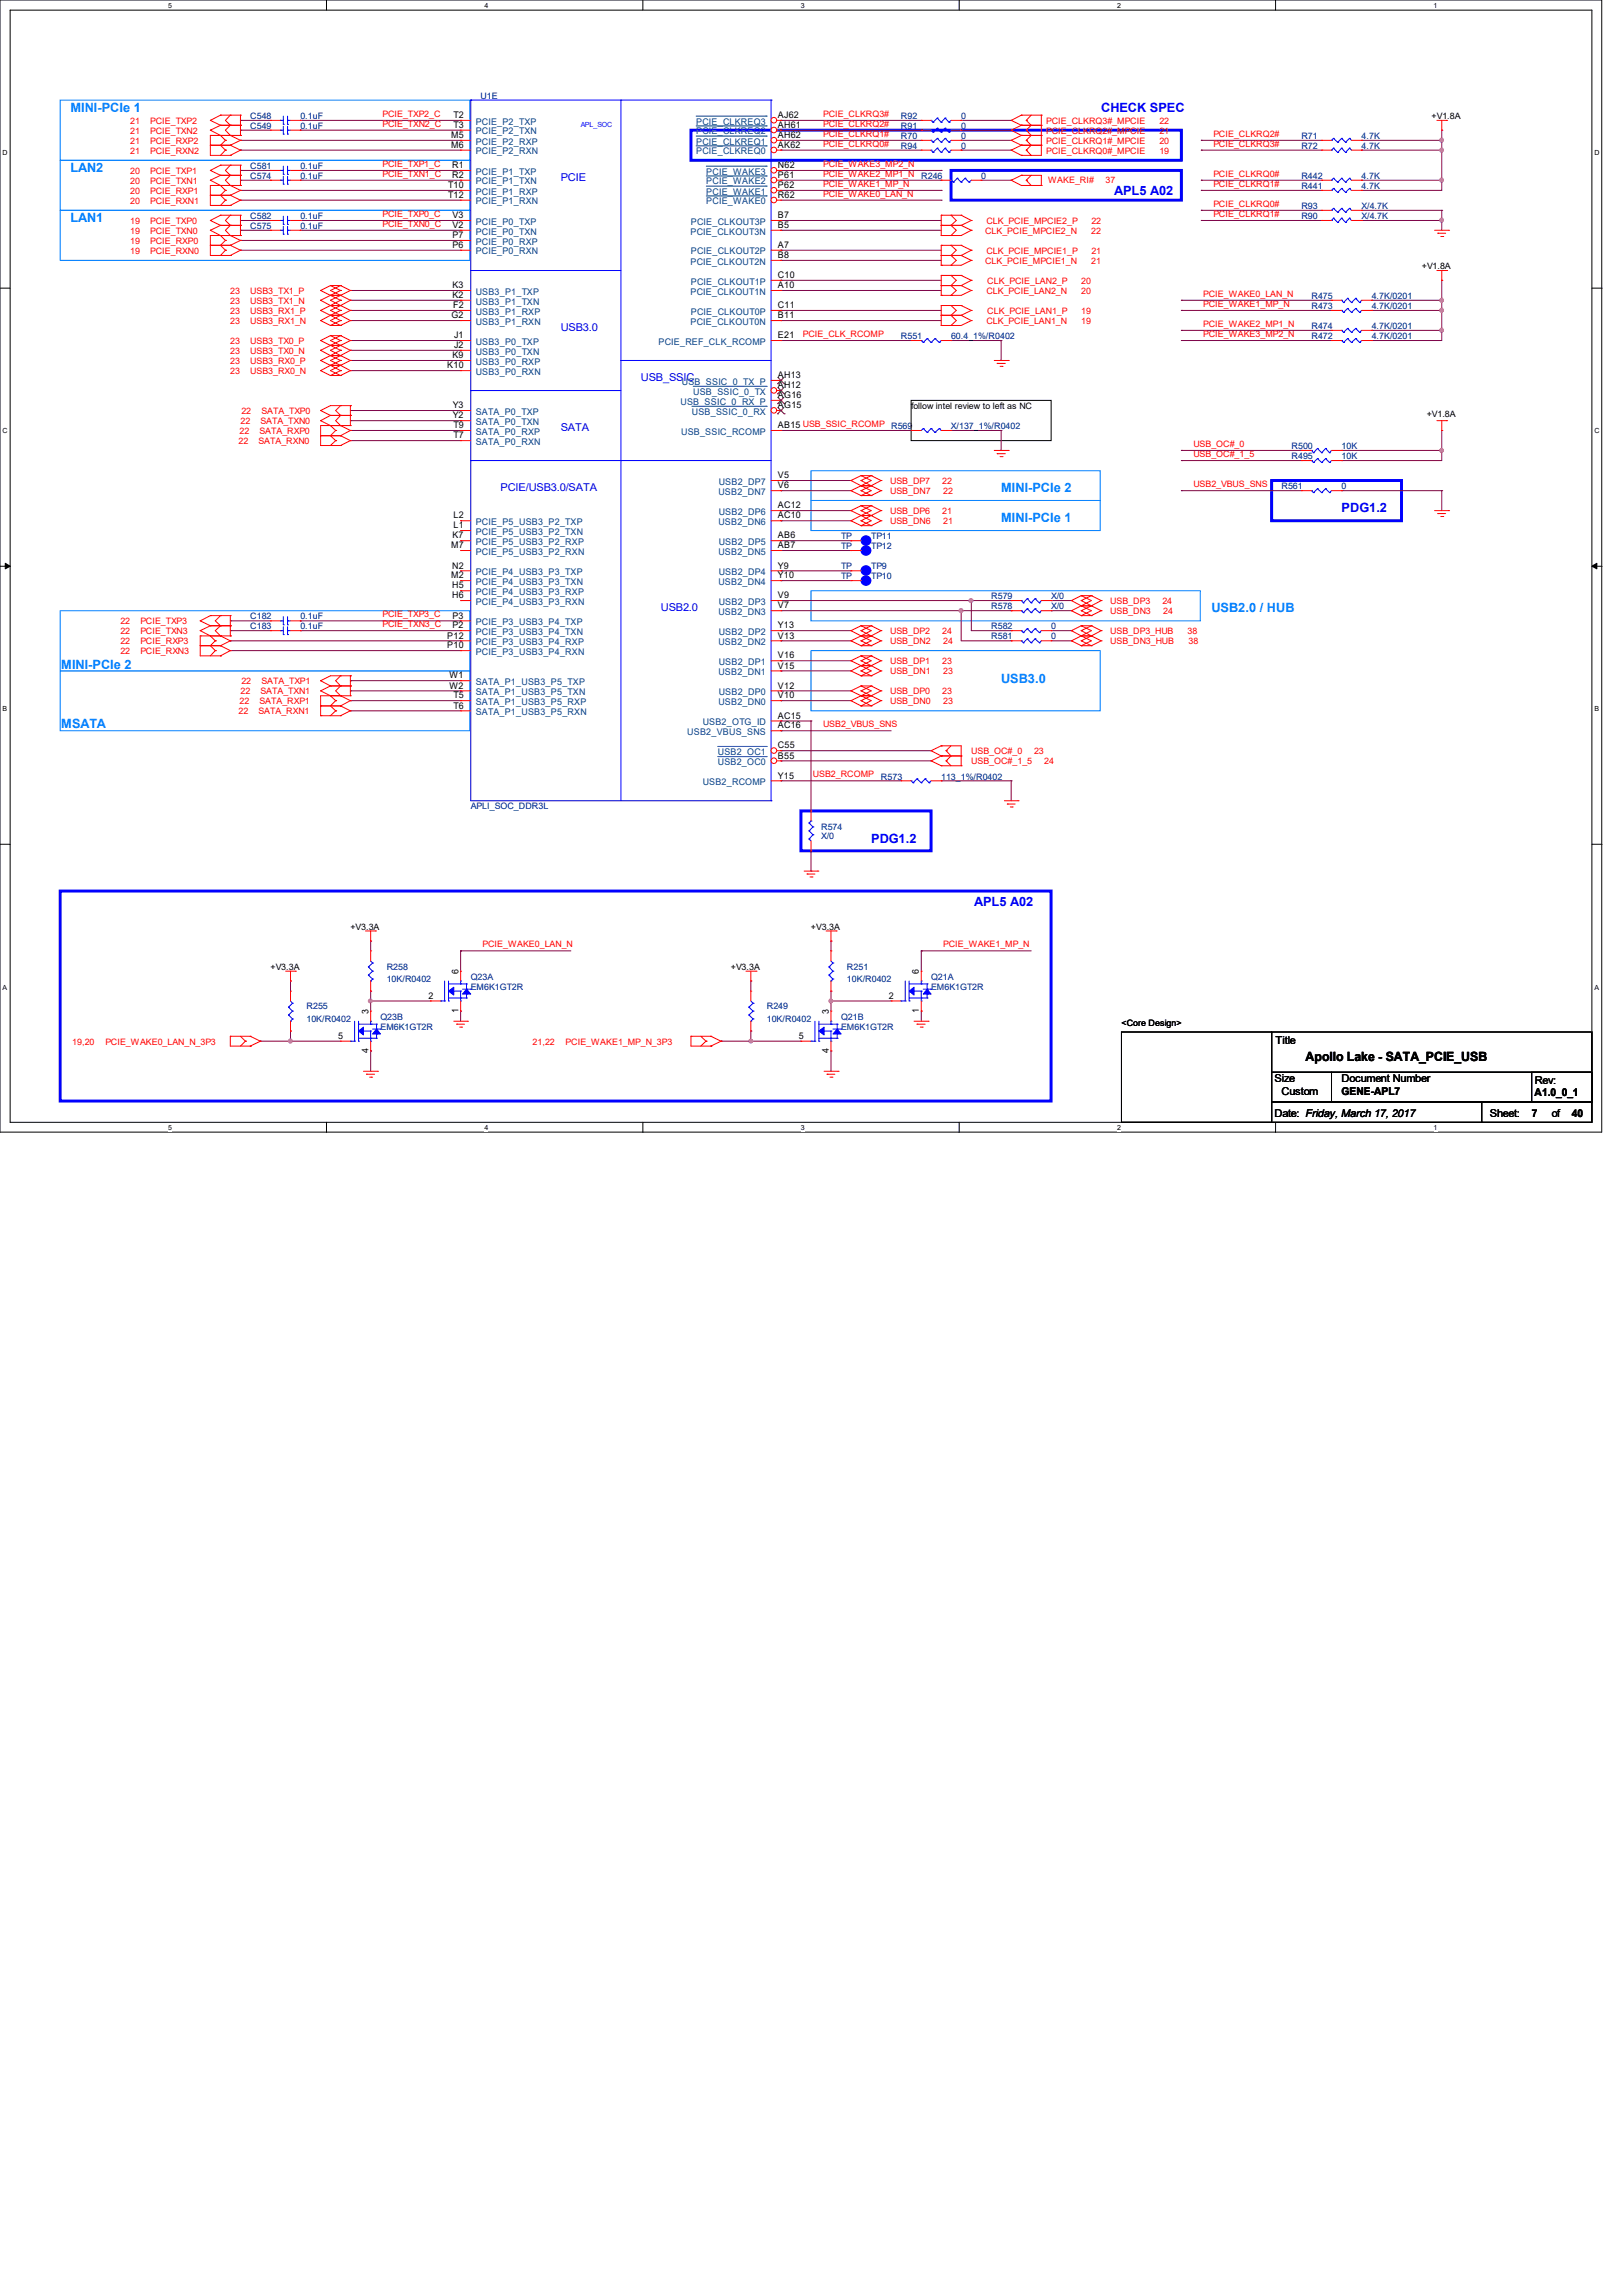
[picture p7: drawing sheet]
<svg xmlns="http://www.w3.org/2000/svg" width="210mm" height="297mm" viewBox="0 0 210 297" stroke-linecap="round" stroke-linejoin="round" font-family="sans-serif">
<defs><g id="words">
<g font-size="1.7" fill="#0080ff">
<text x="9.1" y="14.5">MINI-PCIe 1</text>
<text x="9.1" y="22.3">LAN2</text>
<text x="9.1" y="28.7">LAN1</text>
<text x="129.5" y="63.7">MINI-PCIe 2</text>
<text x="129.5" y="67.6">MINI-PCIe 1</text>
<text x="156.8" y="79.2">USB2.0 / HUB</text>
<text x="7.9" y="86.5">MINI-PCIe 2</text>
<text x="129.5" y="88.3">USB3.0</text>
<text x="7.9" y="94.3">MSATA</text>
</g>
<g font-size="1.7" fill="#00f">
<text x="142.5" y="14.5">CHECK SPEC</text>
<text x="144.2" y="25.2">APL5 A02</text>
<text x="173.6" y="66.3">PDG1.2</text>
<text x="112.7" y="109.1">PDG1.2</text>
<text x="126.1" y="117.2">APL5 A02</text>
</g>
<text font-size="1.7" x="168.9" y="137.3">Apollo Lake - SATA_PCIE_USB</text>
<g font-size="1.4" fill="#00f">
<text x="72.6" y="23.4">PCIE</text>
<text x="72.6" y="42.8">USB3.0</text>
<text x="82.9" y="49.3">USB_SSIC</text>
<text x="72.6" y="55.8">SATA</text>
<text x="64.8" y="63.5">PCIE/USB3.0/SATA</text>
<text x="85.5" y="79">USB2.0</text>
</g>
<g font-size="1.4">
<text x="165.1" y="135.1">Title</text>
<text x="164.9" y="140.1">Size</text>
<text x="165.8" y="141.7">Custom</text>
<text x="173.6" y="141.7">GENE-APL7</text>
<text x="173.6" y="140.1">Document Number</text>
<text x="198.6" y="141.9">A1.0_0_1</text>
<text x="198.6" y="140.3">Rev:</text>
<text x="164.9" y="144.6">Date: Friday, March 17, 2017</text>
<text x="192.8" y="144.6">Sheet:</text>
<text x="198.2" y="144.6">7</text>
<text x="200.8" y="144.6">of</text>
<text x="203.4" y="144.6">40</text>
</g>
<g font-size="1.2">
<text x="58.4" y="17.9">M5</text>
<text x="58.7" y="16.6">T3</text>
<text x="58.7" y="15.3">T2</text>
<text x="100.7" y="17.9">AH62</text>
<text x="100.7" y="16.6">AH61</text>
<text x="100.7" y="15.3">AJ62</text>
<text x="58.4" y="19.1">M6</text>
<text x="58.5" y="23">R2</text>
<text x="58.5" y="21.8">R1</text>
<text x="100.7" y="23">P61</text>
<text x="100.7" y="21.8">N62</text>
<text x="100.7" y="19.1">AK62</text>
<text x="58" y="25.6">T12</text>
<text x="58" y="24.3">T10</text>
<text x="58.5" y="29.5">V2</text>
<text x="58.5" y="28.2">V3</text>
<text x="100.7" y="25.6">R62</text>
<text x="100.7" y="24.3">P62</text>
<text x="100.7" y="29.5">B5</text>
<text x="100.7" y="28.2">B7</text>
<text x="58.5" y="32.1">P6</text>
<text x="58.5" y="30.8">P7</text>
<text x="100.7" y="36">C10</text>
<text x="100.7" y="33.4">B8</text>
<text x="100.7" y="32.1">A7</text>
<text x="58.4" y="41.2">G2</text>
<text x="58.5" y="37.3">K3</text>
<text x="58.5" y="38.6">K2</text>
<text x="58.6" y="39.9">F2</text>
<text x="100.7" y="41.2">B11</text>
<text x="100.7" y="39.9">C11</text>
<text x="100.7" y="37.3">A10</text>
<text x="57.9" y="47.7">K10</text>
<text x="58.5" y="46.4">K9</text>
<text x="58.8" y="43.8">J1</text>
<text x="58.8" y="45">J2</text>
<text x="100.7" y="43.8">E21</text>
<text x="58.6" y="52.8">Y3</text>
<text x="100.7" y="48.9">AH13</text>
<text x="100.7" y="50.3">AH12</text>
<text x="100.7" y="51.5">AG16</text>
<text x="100.7" y="52.8">AG15</text>
<text x="58.6" y="54.1">Y2</text>
<text x="58.7" y="55.4">T9</text>
<text x="58.7" y="56.7">T7</text>
<text x="100.7" y="55.4">AB15 USB_SSIC_RCOMP</text>
<text x="100.7" y="61.9">V5</text>
<text x="100.7" y="63.2">V6</text>
<text x="100.7" y="65.8">AC12</text>
<text x="58.4" y="71">M7</text>
<text x="58.5" y="69.7">K7</text>
<text x="58.7" y="67.1">L2</text>
<text x="58.7" y="68.4">L1</text>
<text x="100.7" y="67.1">AC10</text>
<text x="100.7" y="69.7">AB6</text>
<text x="100.7" y="71">AB7</text>
<text x="58.4" y="74.8">M2</text>
<text x="58.5" y="73.6">N2</text>
<text x="58.5" y="76.2">H5</text>
<text x="58.5" y="77.4">H6</text>
<text x="100.7" y="73.6">Y9</text>
<text x="100.7" y="74.8">Y10</text>
<text x="100.7" y="77.4">V9</text>
<text x="57.9" y="82.6">P12</text>
<text x="57.9" y="83.9">P10</text>
<text x="58.5" y="80.1">P3</text>
<text x="58.5" y="81.3">P2</text>
<text x="100.7" y="78.7">V7</text>
<text x="100.7" y="81.3">Y13</text>
<text x="100.7" y="82.6">V13</text>
<text x="58.2" y="87.8">W1</text>
<text x="58.2" y="89.1">W2</text>
<text x="100.7" y="85.2">V16</text>
<text x="100.7" y="86.5">V15</text>
<text x="100.7" y="89.1">V12</text>
<text x="58.7" y="90.4">T5</text>
<text x="58.7" y="91.7">T6</text>
<text x="100.7" y="90.4">V10</text>
<text x="100.7" y="93">AC15</text>
<text x="100.7" y="94.3">AC16</text>
<text x="100.7" y="96.9">C55</text>
<text x="100.7" y="98.2">B55</text>
<text x="100.7" y="100.8">Y15</text>
<text x="47.7" y="131.3" transform="rotate(-90 47.7 131.3)">3</text>
<text x="55.5" y="129.2">2</text>
<text x="59.3" y="131.1" transform="rotate(-90 59.3 131.1)">1</text>
<text x="59.3" y="126.1" transform="rotate(-90 59.3 126.1)">6</text>
<text x="107.2" y="131.3" transform="rotate(-90 107.2 131.3)">3</text>
<text x="115" y="129.2">2</text>
<text x="118.9" y="131.1" transform="rotate(-90 118.9 131.1)">1</text>
<text x="118.9" y="126.1" transform="rotate(-90 118.9 126.1)">6</text>
<text x="43.8" y="134.5">5</text>
<text x="47.7" y="136.3" transform="rotate(-90 47.7 136.3)">4</text>
<text x="103.4" y="134.5">5</text>
<text x="107.2" y="136.3" transform="rotate(-90 107.2 136.3)">4</text>
</g>
<g font-size="1.2" fill="#004080">
<text x="61.6" y="17.4">PCIE_P2_TXN</text>
<text x="61.6" y="16.1">PCIE_P2_TXP</text>
<text x="90.1" y="17.4">PCIE_CLKREQ2</text>
<text x="90.1" y="16.1">PCIE_CLKREQ3</text>
<text x="61.6" y="23.9">PCIE_P1_TXN</text>
<text x="61.6" y="22.6">PCIE_P1_TXP</text>
<text x="61.6" y="20">PCIE_P2_RXN</text>
<text x="61.6" y="18.7">PCIE_P2_RXP</text>
<text x="90.1" y="20">PCIE_CLKREQ0</text>
<text x="90.1" y="18.7">PCIE_CLKREQ1</text>
<text x="91.4" y="23.9">PCIE_WAKE2</text>
<text x="91.4" y="22.6">PCIE_WAKE3</text>
<text x="61.6" y="29.1">PCIE_P0_TXP</text>
<text x="61.6" y="26.5">PCIE_P1_RXN</text>
<text x="61.6" y="25.2">PCIE_P1_RXP</text>
<text x="89.4" y="29.1">PCIE_CLKOUT3P</text>
<text x="91.4" y="26.5">PCIE_WAKE0</text>
<text x="91.4" y="25.2">PCIE_WAKE1</text>
<text x="61.6" y="32.9">PCIE_P0_RXN</text>
<text x="61.6" y="31.7">PCIE_P0_RXP</text>
<text x="61.6" y="30.4">PCIE_P0_TXN</text>
<text x="89.4" y="34.2">PCIE_CLKOUT2N</text>
<text x="89.4" y="30.4">PCIE_CLKOUT3N</text>
<text x="89.4" y="32.9">PCIE_CLKOUT2P</text>
<text x="61.6" y="38.1">USB3_P1_TXP</text>
<text x="61.6" y="39.4">USB3_P1_TXN</text>
<text x="61.6" y="40.7">USB3_P1_RXP</text>
<text x="89.4" y="38.1">PCIE_CLKOUT1N</text>
<text x="89.4" y="40.7">PCIE_CLKOUT0P</text>
<text x="89.4" y="36.8">PCIE_CLKOUT1P</text>
<text x="61.6" y="42">USB3_P1_RXN</text>
<text x="61.6" y="44.6">USB3_P0_TXP</text>
<text x="61.6" y="45.9">USB3_P0_TXN</text>
<text x="61.6" y="47.2">USB3_P0_RXP</text>
<text x="85.2" y="44.6">PCIE_REF_CLK_RCOMP</text>
<text x="89.4" y="42">PCIE_CLKOUT0N</text>
<text x="61.6" y="48.5">USB3_P0_RXN</text>
<text x="61.6" y="53.7">SATA_P0_TXP</text>
<text x="88.1" y="52.4">USB_SSIC_0_RX_P</text>
<text x="88.2" y="49.8">USB_SSIC_0_TX_P</text>
<text x="89.5" y="53.7">USB_SSIC_0_RX</text>
<text x="89.7" y="51.1">USB_SSIC_0_TX</text>
<text x="61.6" y="55">SATA_P0_TXN</text>
<text x="61.6" y="56.3">SATA_P0_RXP</text>
<text x="61.6" y="57.6">SATA_P0_RXN</text>
<text x="88.1" y="56.3">USB_SSIC_RCOMP</text>
<text x="93" y="64.1">USB2_DN7</text>
<text x="93" y="62.7">USB2_DP7</text>
<text x="61.6" y="67.9">PCIE_P5_USB3_P2_TXP</text>
<text x="61.6" y="69.2">PCIE_P5_USB3_P2_TXN</text>
<text x="61.6" y="70.5">PCIE_P5_USB3_P2_RXP</text>
<text x="61.6" y="71.8">PCIE_P5_USB3_P2_RXN</text>
<text x="93" y="67.9">USB2_DN6</text>
<text x="93" y="71.8">USB2_DN5</text>
<text x="93" y="66.6">USB2_DP6</text>
<text x="93" y="70.5">USB2_DP5</text>
<text x="61.6" y="74.4">PCIE_P4_USB3_P3_TXP</text>
<text x="61.6" y="75.7">PCIE_P4_USB3_P3_TXN</text>
<text x="61.6" y="77">PCIE_P4_USB3_P3_RXP</text>
<text x="93" y="75.7">USB2_DN4</text>
<text x="93" y="74.4">USB2_DP4</text>
<text x="61.6" y="78.3">PCIE_P4_USB3_P3_RXN</text>
<text x="61.6" y="80.9">PCIE_P3_USB3_P4_TXP</text>
<text x="61.6" y="82.2">PCIE_P3_USB3_P4_TXN</text>
<text x="61.6" y="83.5">PCIE_P3_USB3_P4_RXP</text>
<text x="93" y="79.6">USB2_DN3</text>
<text x="93" y="83.5">USB2_DN2</text>
<text x="93" y="78.3">USB2_DP3</text>
<text x="93" y="82.2">USB2_DP2</text>
<text x="61.6" y="84.8">PCIE_P3_USB3_P4_RXN</text>
<text x="61.6" y="88.6">SATA_P1_USB3_P5_TXP</text>
<text x="61.6" y="90">SATA_P1_USB3_P5_TXN</text>
<text x="93" y="87.4">USB2_DN1</text>
<text x="93" y="86.1">USB2_DP1</text>
<text x="93" y="90">USB2_DP0</text>
<text x="61.6" y="91.2">SATA_P1_USB3_P5_RXP</text>
<text x="61.6" y="92.5">SATA_P1_USB3_P5_RXN</text>
<text x="88.9" y="95.1">USB2_VBUS_SNS</text>
<text x="90.9" y="93.9">USB2_OTG_ID</text>
<text x="93" y="91.2">USB2_DN0</text>
<text x="90.9" y="101.6">USB2_RCOMP</text>
<text x="92.9" y="97.7">USB2_OC1</text>
<text x="92.9" y="99">USB2_OC0</text>
</g>
<g font-size="1.1" fill="#f00">
<text x="16.8" y="17.3">21</text>
<text x="16.8" y="16">21</text>
<text x="19.4" y="17.3">PCIE_TXN2</text>
<text x="19.4" y="16">PCIE_TXP2</text>
<text x="49.5" y="15.1">PCIE_TXP2_C</text>
<text x="49.5" y="16.4">PCIE_TXN2_C</text>
<text x="106.5" y="17.7">PCIE_CLKRQ1#</text>
<text x="106.5" y="15.1">PCIE_CLKRQ3#</text>
<text x="106.5" y="16.4">PCIE_CLKRQ2#</text>
<text x="135.4" y="16">PCIE_CLKRQ3#_MPCIE</text>
<text x="135.4" y="17.3">PCIE_CLKRQ2#_MPCIE</text>
<text x="150" y="16">22</text>
<text x="150" y="17.3">21</text>
<text x="157" y="17.7">PCIE_CLKRQ2#</text>
<text x="16.8" y="19.9">21</text>
<text x="16.8" y="18.6">21</text>
<text x="16.8" y="22.5">20</text>
<text x="16.8" y="23.8">20</text>
<text x="19.4" y="19.9">PCIE_RXN2</text>
<text x="19.4" y="18.6">PCIE_RXP2</text>
<text x="19.4" y="22.5">PCIE_TXP1</text>
<text x="19.4" y="23.8">PCIE_TXN1</text>
<text x="49.5" y="22.9">PCIE_TXN1_C</text>
<text x="49.5" y="21.6">PCIE_TXP1_C</text>
<text x="106.5" y="19">PCIE_CLKRQ0#</text>
<text x="106.5" y="22.9">PCIE_WAKE2_MP1_N</text>
<text x="106.5" y="21.6">PCIE_WAKE3_MP2_N</text>
<text x="135.4" y="19.9">PCIE_CLKRQ0#_MPCIE</text>
<text x="135.4" y="18.6">PCIE_CLKRQ1#_MPCIE</text>
<text x="135.6" y="23.7">WAKE_RI#</text>
<text x="143" y="23.7">37</text>
<text x="150" y="19.9">19</text>
<text x="150" y="18.6">20</text>
<text x="157" y="19">PCIE_CLKRQ3#</text>
<text x="157" y="22.9">PCIE_CLKRQ0#</text>
<text x="16.8" y="29">19</text>
<text x="16.8" y="26.4">20</text>
<text x="16.8" y="25.1">20</text>
<text x="19.4" y="29">PCIE_TXP0</text>
<text x="19.4" y="26.4">PCIE_RXN1</text>
<text x="19.4" y="25.1">PCIE_RXP1</text>
<text x="49.5" y="29.3">PCIE_TXN0_C</text>
<text x="49.5" y="28.1">PCIE_TXP0_C</text>
<text x="106.5" y="25.4">PCIE_WAKE0_LAN_N</text>
<text x="106.5" y="24.2">PCIE_WAKE1_MP_N</text>
<text x="127.6" y="29">CLK_PCIE_MPCIE2_P</text>
<text x="141.2" y="29">22</text>
<text x="157" y="26.8">PCIE_CLKRQ0#</text>
<text x="157" y="28.1">PCIE_CLKRQ1#</text>
<text x="157" y="24.2">PCIE_CLKRQ1#</text>
<text x="16.8" y="32.9">19</text>
<text x="16.8" y="31.6">19</text>
<text x="16.8" y="30.3">19</text>
<text x="19.4" y="32.9">PCIE_RXN0</text>
<text x="19.4" y="31.6">PCIE_RXP0</text>
<text x="19.4" y="30.3">PCIE_TXN0</text>
<text x="127.5" y="34.2">CLK_PCIE_MPCIE1_N</text>
<text x="127.5" y="30.3">CLK_PCIE_MPCIE2_N</text>
<text x="127.6" y="32.9">CLK_PCIE_MPCIE1_P</text>
<text x="141.2" y="34.2">21</text>
<text x="141.2" y="30.3">22</text>
<text x="141.2" y="32.9">21</text>
<text x="29.8" y="41.9">23</text>
<text x="29.8" y="39.3">23</text>
<text x="29.8" y="40.6">23</text>
<text x="29.8" y="38.1">23</text>
<text x="32.4" y="41.9">USB3_RX1_N</text>
<text x="32.4" y="39.3">USB3_TX1_N</text>
<text x="32.4" y="40.6">USB3_RX1_P</text>
<text x="32.4" y="38.1">USB3_TX1_P</text>
<text x="127.6" y="38.1">CLK_PCIE_LAN2_N</text>
<text x="127.6" y="41.9">CLK_PCIE_LAN1_N</text>
<text x="127.8" y="36.7">CLK_PCIE_LAN2_P</text>
<text x="127.8" y="40.6">CLK_PCIE_LAN1_P</text>
<text x="139.9" y="38.1">20</text>
<text x="139.9" y="41.9">19</text>
<text x="139.9" y="36.7">20</text>
<text x="139.9" y="40.6">19</text>
<text x="155.7" y="39.7">PCIE_WAKE1_MP_N</text>
<text x="155.7" y="38.4">PCIE_WAKE0_LAN_N</text>
<text x="29.8" y="45.8">23</text>
<text x="29.8" y="47.1">23</text>
<text x="29.8" y="44.5">23</text>
<text x="32.4" y="45.8">USB3_TX0_N</text>
<text x="32.4" y="47.1">USB3_RX0_P</text>
<text x="32.4" y="44.5">USB3_TX0_P</text>
<text x="103.9" y="43.6">PCIE_CLK_RCOMP</text>
<text x="155.7" y="42.3">PCIE_WAKE2_MP1_N</text>
<text x="155.7" y="43.6">PCIE_WAKE3_MP2_N</text>
<text x="29.8" y="48.4">23</text>
<text x="31.2" y="53.6">22</text>
<text x="32.4" y="48.4">USB3_RX0_N</text>
<text x="33.8" y="53.6">SATA_TXP0</text>
<text x="30.9" y="57.5">22</text>
<text x="31" y="56.2">22</text>
<text x="31.1" y="54.9">22</text>
<text x="33.4" y="57.5">SATA_RXN0</text>
<text x="33.6" y="56.2">SATA_RXP0</text>
<text x="33.7" y="54.9">SATA_TXN0</text>
<text x="154.4" y="59.1">USB_OC#_1_5</text>
<text x="154.4" y="57.8">USB_OC#_0</text>
<text x="115.2" y="64">USB_DN7</text>
<text x="115.2" y="62.7">USB_DP7</text>
<text x="121.9" y="62.7">22</text>
<text x="122" y="64">22</text>
<text x="154.4" y="63">USB2_VBUS_SNS</text>
<text x="115.2" y="67.8">USB_DN6</text>
<text x="115.2" y="66.5">USB_DP6</text>
<text x="121.9" y="66.5">21</text>
<text x="122" y="67.8">21</text>
<text x="15.6" y="83.4">22</text>
<text x="15.6" y="82.1">22</text>
<text x="15.6" y="80.8">22</text>
<text x="18.2" y="83.4">PCIE_RXP3</text>
<text x="18.2" y="82.1">PCIE_TXN3</text>
<text x="18.2" y="80.8">PCIE_TXP3</text>
<text x="49.5" y="79.9">PCIE_TXP3_C</text>
<text x="49.5" y="81.2">PCIE_TXN3_C</text>
<text x="115.2" y="83.4">USB_DN2</text>
<text x="115.2" y="82.1">USB_DP2</text>
<text x="121.9" y="82.1">24</text>
<text x="122" y="83.4">24</text>
<text x="143.7" y="79.5">USB_DN3</text>
<text x="143.7" y="78.2">USB_DP3</text>
<text x="143.7" y="83.4">USB_DN3_HUB</text>
<text x="143.7" y="82.1">USB_DP3_HUB</text>
<text x="150.4" y="78.2">24</text>
<text x="150.5" y="79.5">24</text>
<text x="153.7" y="82.1">38</text>
<text x="153.8" y="83.4">38</text>
<text x="15.6" y="84.7">22</text>
<text x="18.2" y="84.7">PCIE_RXN3</text>
<text x="31.1" y="89.9">22</text>
<text x="31.2" y="88.6">22</text>
<text x="33.7" y="89.9">SATA_TXN1</text>
<text x="33.8" y="88.6">SATA_TXP1</text>
<text x="115.2" y="89.9">USB_DP0</text>
<text x="115.2" y="87.2">USB_DN1</text>
<text x="115.2" y="86">USB_DP1</text>
<text x="121.9" y="89.9">23</text>
<text x="121.9" y="86">23</text>
<text x="122" y="87.2">23</text>
<text x="30.9" y="92.5">22</text>
<text x="31" y="91.1">22</text>
<text x="33.4" y="92.5">SATA_RXN1</text>
<text x="33.6" y="91.1">SATA_RXP1</text>
<text x="106.5" y="94.1">USB2_VBUS_SNS</text>
<text x="115.2" y="91.1">USB_DN0</text>
<text x="122" y="91.1">23</text>
<text x="105.2" y="100.6">USB2_RCOMP</text>
<text x="125.7" y="97.6">USB_OC#_0</text>
<text x="125.7" y="98.9">USB_OC#_1_5</text>
<text x="133.8" y="97.6">23</text>
<text x="135.1" y="98.9">24</text>
<text x="62.4" y="122.6">PCIE_WAKE0_LAN_N</text>
<text x="122" y="122.6">PCIE_WAKE1_MP_N</text>
<text x="9.4" y="135.2">19,20</text>
<text x="13.6" y="135.2">PCIE_WAKE0_LAN_N_3P3</text>
<text x="68.9" y="135.2">21,22</text>
<text x="73.2" y="135.2">PCIE_WAKE1_MP_N_3P3</text>
</g>
<g font-size="1.1" fill="#000080">
<text x="32.4" y="15.4">C548</text>
<text x="32.4" y="16.7">C549</text>
<text x="38.9" y="15.4">0.1uF</text>
<text x="38.9" y="16.7">0.1uF</text>
<text x="62.2" y="12.8">U1E</text>
<text x="116.6" y="15.4">R92</text>
<text x="116.6" y="16.7">R91</text>
<text x="116.6" y="17.9">R70</text>
<text x="124.4" y="15.4">0</text>
<text x="124.4" y="16.7">0</text>
<text x="124.4" y="17.9">0</text>
<text x="168.4" y="17.9">R71</text>
<text x="176.2" y="17.9">4.7K</text>
<text x="32.4" y="23.2">C574</text>
<text x="32.4" y="21.8">C581</text>
<text x="38.9" y="23.2">0.1uF</text>
<text x="38.9" y="21.8">0.1uF</text>
<text x="116.6" y="19.3">R94</text>
<text x="119.2" y="23.2">R246</text>
<text x="124.4" y="19.3">0</text>
<text x="127" y="23.2">0</text>
<text x="168.4" y="23.2">R442</text>
<text x="168.4" y="19.3">R72</text>
<text x="176.2" y="23.2">4.7K</text>
<text x="176.2" y="19.3">4.7K</text>
<text x="32.4" y="29.6">C575</text>
<text x="32.4" y="28.3">C582</text>
<text x="38.9" y="29.6">0.1uF</text>
<text x="38.9" y="28.3">0.1uF</text>
<text x="168.4" y="27">R93</text>
<text x="168.4" y="24.4">R441</text>
<text x="168.4" y="28.3">R90</text>
<text x="176.2" y="27">X/4.7K</text>
<text x="176.2" y="24.4">4.7K</text>
<text x="176.2" y="28.3">X/4.7K</text>
<text x="169.7" y="40">R473</text>
<text x="169.7" y="38.7">R475</text>
<text x="177.5" y="40">4.7K/0201</text>
<text x="177.5" y="38.7">4.7K/0201</text>
<text x="116.6" y="43.9">R551</text>
<text x="123.1" y="43.9">60.4_1%/R0402</text>
<text x="169.7" y="42.6">R474</text>
<text x="169.7" y="43.9">R472</text>
<text x="177.5" y="42.6">4.7K/0201</text>
<text x="177.5" y="43.9">4.7K/0201</text>
<text x="115.3" y="55.5">R569</text>
<text x="123.1" y="55.5">X/137_1%/R0402</text>
<text x="167.1" y="59.4">R495</text>
<text x="167.1" y="58.1">R500</text>
<text x="173.6" y="59.4">10K</text>
<text x="173.6" y="58.1">10K</text>
<text x="165.8" y="63.3">R561</text>
<text x="173.6" y="63.3">0</text>
<text x="108.8" y="69.8">TP</text>
<text x="108.8" y="71.1">TP</text>
<text x="112.7" y="69.8">TP11</text>
<text x="112.7" y="71.1">TP12</text>
<text x="108.8" y="73.7">TP</text>
<text x="108.8" y="75">TP</text>
<text x="112.7" y="73.7">TP9</text>
<text x="112.7" y="75">TP10</text>
<text x="128.3" y="77.6">R579</text>
<text x="136" y="77.6">X/0</text>
<text x="32.4" y="80.1">C182</text>
<text x="32.4" y="81.5">C183</text>
<text x="38.9" y="80.1">0.1uF</text>
<text x="38.9" y="81.5">0.1uF</text>
<text x="128.3" y="82.7">R581</text>
<text x="128.3" y="78.8">R578</text>
<text x="128.3" y="81.5">R582</text>
<text x="136" y="82.7">0</text>
<text x="136" y="78.8">X/0</text>
<text x="136" y="81.5">0</text>
<text x="114" y="100.9">R573</text>
<text x="121.8" y="100.9">113_1%/R0402</text>
<text x="60.9" y="104.7">APLI_SOC_DDR3L</text>
<text x="106.3" y="107.4">R574</text>
<text x="106.3" y="108.6">X/0</text>
<text x="50" y="125.5">R258</text>
<text x="109.6" y="125.5">R251</text>
<text x="39.7" y="130.6">R255</text>
<text x="49.2" y="132">Q23B</text>
<text x="50" y="127">10K/R0402</text>
<text x="60.9" y="126.8">Q23A</text>
<text x="60.9" y="128.1">EM6K1GT2R</text>
<text x="99.2" y="130.6">R249</text>
<text x="108.8" y="132">Q21B</text>
<text x="109.6" y="127">10K/R0402</text>
<text x="120.5" y="126.8">Q21A</text>
<text x="120.5" y="128.1">EM6K1GT2R</text>
<text x="39.7" y="132.2">10K/R0402</text>
<text x="49.2" y="133.3">EM6K1GT2R</text>
<text x="99.2" y="132.2">10K/R0402</text>
<text x="108.8" y="133.3">EM6K1GT2R</text>
</g>
<g font-size="1.1">
<text x="185.2" y="15.4">+V1.8A</text>
<text x="184" y="34.8">+V1.8A</text>
<text x="117.9" y="52.9">follow intel review to left as NC</text>
<text x="184.6" y="54">+V1.8A</text>
<text x="35" y="125.5">+V3.3A</text>
<text x="45.3" y="120.3">+V3.3A</text>
<text x="94.6" y="125.5">+V3.3A</text>
<text x="104.9" y="120.3">+V3.3A</text>
<text x="145.1" y="132.7">&lt;Core Design&gt;</text>
</g>
<g font-size=".9">
<text x="21.8" y="1">5</text>
<text x="62.7" y="1">4</text>
<text x="103.6" y="1">3</text>
<text x="144.6" y="1">2</text>
<text x="185.5" y="1">1</text>
<text x=".3" y="20.1">D</text>
<text x="206.3" y="20.1">D</text>
<text x=".3" y="56.1">C</text>
<text x="206.3" y="56.1">C</text>
<text x=".3" y="92.1">B</text>
<text x="206.3" y="92.1">B</text>
<text x=".3" y="128.1">A</text>
<text x="206.3" y="128.1">A</text>
<text x="21.8" y="146.2">5</text>
<text x="62.7" y="146.2">4</text>
<text x="103.6" y="146.2">3</text>
<text x="144.6" y="146.2">2</text>
<text x="185.5" y="146.2">1</text>
</g>
<text font-size=".9" fill="#00f" x="75.1" y="16.4">APL_SOC</text>
</g></defs>
<path d="M0 0h207.3v146.5h-207.3zM1.3 1.3h204.7v143.9h-204.7z" fill="none" stroke="#000" stroke-width=".13"/>
<g fill="#fff">
<path d="M21.8 .2h.5v1h-.5z"/>
<path d="M21.8 145.4h.5v1h-.5z"/>
</g>
<path d="M42.2 0v1.3M42.2 145.2v1.4" fill="none" stroke="#000" stroke-width=".13"/>
<g fill="#fff">
<path d="M62.7 .2h.5v1h-.5z"/>
<path d="M62.7 145.4h.5v1h-.5z"/>
</g>
<path d="M83.2 0v1.3M83.2 145.2v1.4" fill="none" stroke="#000" stroke-width=".13"/>
<g fill="#fff">
<path d="M103.6 .2h.5v1h-.5z"/>
<path d="M103.6 145.4h.5v1h-.5z"/>
</g>
<path d="M124.1 0v1.3M124.1 145.2v1.4" fill="none" stroke="#000" stroke-width=".13"/>
<g fill="#fff">
<path d="M144.6 .2h.5v1h-.5z"/>
<path d="M144.6 145.4h.5v1h-.5z"/>
</g>
<path d="M165.1 0v1.3M165.1 145.2v1.4" fill="none" stroke="#000" stroke-width=".13"/>
<g fill="#fff">
<path d="M185.5 .2h.5v1h-.5z"/>
<path d="M185.5 145.4h.5v1h-.5z"/>
<path d="M.3 19.3h.7v1h-.7z"/>
<path d="M206.3 19.3h.7v1h-.7z"/>
<path d="M.3 55.3h.7v1h-.7z"/>
<path d="M206.3 55.3h.7v1h-.7z"/>
</g>
<path d="M0 37.3h1.3M206 37.3h1.3" fill="none" stroke="#000" stroke-width=".13"/>
<g fill="#fff">
<path d="M.3 91.3h.6v1h-.6z"/>
<path d="M206.3 91.3h.6v1h-.6z"/>
</g>
<path d="M0 73.3h1.3M206 73.3h1.3" fill="none" stroke="#000" stroke-width=".13"/>
<path d="M.7 72.9l.6 .4-.6 .3zM206 73.3l.6-.4v.7z" fill="#000" stroke="#000" stroke-width=".13"/>
<g fill="#fff">
<path d="M.3 127.3h.6v1h-.6z"/>
<path d="M206.3 127.3h.6v1h-.6z"/>
</g>
<path d="M117.9 51.8h18.1v5.2h-18.1zM0 109.3h1.3M206 109.3h1.3M145.1 133.6h19.4v11.6h-19.4zM164.5 138.8h7.8v3.8h-7.8zM164.5 133.6h41.5v5.2h-41.5zM172.3 138.8h33.7v3.8h-33.7zM198.2 138.8h7.8v3.8h-7.8zM164.5 142.6h27.2v2.6h-27.2zM191.7 142.6h14.3v2.6h-14.3z" fill="none" stroke="#000" stroke-width=".13"/>
<path d="M7.8 13h53v7.7h-53zM7.8 27.2h53v6.5h-53zM7.8 20.7h53v6.5h-53zM7.8 79h53v7.8h-53zM104.9 60.9h37.5v3.9h-37.5zM104.9 64.8h37.5v3.9h-37.5zM104.9 76.5h50.4v3.8h-50.4zM7.8 86.8h53v7.8h-53zM104.9 84.2h37.5v7.8h-37.5z" fill="none" stroke="#0080ff" stroke-width=".13"/>
<path d="M89.4 16.8h63.5v3.9h-63.5zM123.1 22.1h29.8v3.8h-29.8zM164.5 62.2h16.9v5.2h-16.9zM7.8 115.3h128.2v27.2h-128.2zM103.6 104.9h16.9v5.2h-16.9z" fill="none" stroke="#00f" stroke-width=".38"/>
<g fill="none" stroke="#800040" stroke-width=".13">
<path d="M31.1 18.2h.1M31.1 19.4h.1M31.1 15.6h.1M31.1 16.8h.1M31.1 19.4h28.5M31.1 18.2h28.5M31.1 15.6h3.9M31.1 16.8h3.9M38.9 15.6h.1M38.9 16.8h.1M38.9 15.6h20.7M38.9 16.8h20.7"/>
<path d="M101 19.4h.1M101 18.2h.1M101 15.6h.1M101 16.8h.1M101 19.4h18.2M101 18.2h18.2M101 15.6h18.2M101 16.8h18.2M124.4 15.6h.1M124.4 16.8h.1M124.4 18.2h.1M124.4 19.4h.1"/>
<path d="M124.4 19.4h6.5M124.4 18.2h6.5M124.4 15.6h6.5M124.4 16.8h6.5M155.4 18.2h.1M155.4 19.4h.1M155.4 19.4h15.6M155.4 18.2h15.6M176.2 18.2h.1M176.2 19.4h.1M176.2 19.4h10.4M176.2 18.2h10.4"/>
<path d="M186.6 18.2h.1M186.6 16.8h.1M186.6 19.4h.1M186.6 16.8v7.8h-10.4M31.1 28.5h.1M31.1 29.8h.1M31.1 31.1h.1M31.1 32.4h.1M31.1 23.3h.1M31.1 22.1h.1M31.1 24.6h.1M31.1 25.9h.1"/>
<path d="M31.1 29.8h3.9M31.1 28.5h3.9M31.1 31.1h28.5M31.1 32.4h28.5M31.1 25.9h28.5M31.1 24.6h28.5M31.1 23.3h3.9M31.1 22.1h3.9M38.9 29.8h.1M38.9 28.5h.1M38.9 23.3h.1M38.9 22.1h.1"/>
<path d="M38.9 29.8h20.7M38.9 28.5h20.7M38.9 23.3h20.7M38.9 22.1h20.7M45.3 38.9h.1M45.3 37.6h.1M45.3 38.9h14.3M45.3 37.6h14.3M101 32.4h.1M101 33.7h.1M101 29.8h.1M101 36.3h.1"/>
<path d="M101 37.6h.1M101 28.5h.1M101 29.8h20.8M101 28.5h20.8M101 32.4h20.8M101 37.6h20.8M101 33.7h20.8M101 36.3h20.8M101 25.9h20.8M101 24.6h20.8M101 23.3h20.8M101 22.1h20.8"/>
<path d="M121.8 25.9h.1M121.8 24.6h.1M121.8 23.3h.1M121.8 22.1h.1M127 23.3h3.9M130.9 23.3h.1M152.9 38.9h.1M152.9 38.9h19.4M155.4 27.2h.1M155.4 28.5h.1M155.4 24.6h.1M155.4 23.3h.1"/>
<path d="M155.4 28.5h15.6M155.4 27.2h15.6M155.4 24.6h15.6M155.4 23.3h15.6M176.2 27.2h.1M176.2 28.5h.1M176.2 23.3h.1M176.2 24.6h.1M176.2 28.5h10.4M176.2 27.2h10.4M176.2 23.3h10.4M177.5 38.9h.1"/>
<path d="M177.5 38.9h9.1M186.6 28.5h.1M186.6 27.2h.1M186.6 38.9h.1M186.6 36.3h.1M186.6 23.3h.1M186.6 36.3v7.8h-9.1M186.6 27.2v2.6M45.3 54.4h.1M45.3 53.1h.1M45.3 57h.1M45.3 55.7h.1"/>
<path d="M45.3 48h.1M45.3 45.3h.1M45.3 46.7h.1M45.3 44.1h.1M45.3 41.5h.1M45.3 40.2h.1M45.3 44.1h14.3M45.3 54.4h14.3M45.3 53.1h14.3M45.3 57h14.3M45.3 55.7h14.3M45.3 48h14.3"/>
<path d="M45.3 45.3h14.3M45.3 46.7h14.3M45.3 41.5h14.3M45.3 40.2h14.3M101 44.1h.1M101 55.7h.1M101 41.5h.1M101 40.2h.1M101 44.1h16.9M101 55.7h16.9M101 41.5h20.8M101 40.2h20.8"/>
<path d="M123.1 55.7h.1M123.1 44.1h.1M123.1 44.1h6.4M123.1 55.7h6.4M129.5 55.7h.1M129.5 44.1h.1M129.5 44.1v2.6M129.5 55.7v2.6M152.9 59.6h.1M152.9 58.3h.1M152.9 40.2h.1M152.9 42.8h.1"/>
<path d="M152.9 44.1h.1M152.9 44.1h19.4M152.9 40.2h19.4M152.9 59.6h15.5M152.9 58.3h15.5M152.9 42.8h19.4M173.6 59.6h.1M173.6 58.3h.1M173.6 58.3h13M177.5 40.2h.1M177.5 42.8h.1M177.5 44.1h.1"/>
<path d="M177.5 40.2h9.1M177.5 42.8h9.1M186.6 55.7h.1M186.6 58.3h.1M186.6 40.2h.1M186.6 42.8h.1M186.6 55.7v3.9h-13M101 75.1h.1M101 73.9h.1M101 67.4h.1M101 66.1h.1M101 63.5h.1"/>
<path d="M101 62.2h.1M101 79h29.9M101 77.7h29.9M101 75.1h9.1M101 73.9h9.1M101 67.4h9.1M101 66.1h9.1M101 63.5h9.1M101 62.2h9.1M101 70h9.1M101 71.2h9.1M110.1 70h.1"/>
<path d="M110.1 71.2h.1M124.4 79h.1M124.4 79v3.9h6.5M125.7 77.7h.1M125.7 77.7v3.9h5.2M130.9 77.7h.1M130.9 79h.1M136 77.7h.1M136 79h.1M136 79h2.6M136 77.7h2.6M152.9 63.5h.1"/>
<path d="M152.9 63.5h15.5M173.6 63.5h.1M173.6 63.5h13M186.6 63.5h.1M186.6 63.5v2.6M29.8 82.9h.1M29.8 84.2h.1M29.8 80.3h.1M29.8 81.6h.1M29.8 82.9h29.8M29.8 84.2h29.8M29.8 80.3h5.2"/>
<path d="M29.8 81.6h5.2M38.9 80.3h.1M38.9 81.6h.1M38.9 80.3h20.7M38.9 81.6h20.7M45.3 89.4h.1M45.3 88.1h.1M45.3 92h.1M45.3 90.7h.1M45.3 89.4h14.3M45.3 88.1h14.3M45.3 92h14.3"/>
<path d="M45.3 90.7h14.3M101 97.2h.1M101 98.5h.1M101 90.7h.1M101 89.4h.1M101 86.8h.1M101 85.5h.1M101 81.6h.1M101 82.9h.1M101 93.3h.1M101 94.6h.1M101 82.9h9.1"/>
<path d="M101 81.6h9.1M101 89.4h9.1M101 90.7h9.1M101 97.2h19.5M101 98.5h19.5M101 86.8h9.1M101 85.5h9.1M101 93.3h3.9M101 94.6h14.3M104.9 93.3h.1M104.9 93.3v11.6M130.9 81.6h.1"/>
<path d="M130.9 82.9h.1M136 82.9h2.6M136 81.6h2.6M138.6 82.9h.1M138.6 81.6h.1M101 101h.1M101 101h15.6M104.9 112.7h.1M104.9 110.1v2.6M121.8 101h.1M121.8 101h9.1M130.9 101h.1"/>
<path d="M130.9 101v2.6M33.7 134.7h.1M33.7 134.7h10.4M37.6 134.7h.1M37.6 133.4h.1M37.6 127h.1M37.6 127v1.3M37.6 133.4v1.3M48 129.5h.1M48 128.3h.1M48 136h.1M48 121.8h.1"/>
<path d="M48 129.5h7.7M48 121.8v1.3M48 128.3v2.6M48 136v2.6M59.6 123.1h.1M59.6 130.9h.1M59.6 123.1v2.6M59.6 130.9v1.3M59.6 123.1h14.3M93.3 134.7h.1M93.3 134.7h10.3M97.2 134.7h.1"/>
<path d="M97.2 127h.1M97.2 133.4h.1M97.2 127v1.3M97.2 133.4v1.3M107.5 129.5h.1M107.5 136h.1M107.5 128.3h.1M107.5 121.8h.1M107.5 129.5h7.8M107.5 121.8v1.3M107.5 128.3v2.6M107.5 136v2.6"/>
<path d="M119.2 130.9h.1M119.2 123.1h.1M119.2 123.1h14.2M119.2 123.1v2.6M119.2 130.9v1.3"/>
</g>
<g fill="#f0f" stroke="#f0f" stroke-width=".13">
<circle cx="186.5" cy="18.1" r=".24"/>
<circle cx="124.3" cy="79" r=".24"/>
<circle cx="125.7" cy="77.7" r=".24"/>
<circle cx="186.5" cy="58.3" r=".24"/>
<circle cx="186.5" cy="28.5" r=".24"/>
<circle cx="186.5" cy="40.1" r=".24"/>
<circle cx="186.5" cy="42.7" r=".24"/>
<circle cx="186.5" cy="38.9" r=".24"/>
<circle cx="47.9" cy="129.6" r=".24"/>
<circle cx="37.6" cy="134.7" r=".24"/>
<circle cx="107.5" cy="129.5" r=".24"/>
<circle cx="97.2" cy="134.7" r=".24"/>
<circle cx="186.5" cy="23.3" r=".24"/>
<circle cx="186.5" cy="19.4" r=".24"/>
</g>
<g fill="none" stroke="#f00" stroke-width=".13">
<path d="M27.2 18.8h.1M27.2 17.5h.1M27.2 16.8h.1M27.2 15.6h.1M27.2 17.5v2.6h2.6M27.2 18.8h2.6M27.2 17.5h3.9M27.2 16.8l1.3 .7 .7 .7M27.2 15.6l1.3 .6M28.5 16.2h.1M28.5 14.9h.1M28.5 16.2h2.6"/>
<path d="M28.5 14.9h2.6M28.5 16.2l-1.3 .6M28.5 14.9l-1.3 .7M29.2 19.4h.1M29.2 18.2h.1M29.2 18.2l-.7 .6 .7 .6M29.2 19.4l-.7 .7M29.8 18.8h.1M29.8 17.5h.1M29.8 16.2h.1M29.8 14.9h.1M29.8 18.8l1.3 .6"/>
<path d="M29.8 17.5l1.3 .7M29.8 16.2l-.6 .6 .6 .7M29.8 14.9l-.6 .7 .6 .6M31.1 19.4h.1M31.1 18.2h.1M31.1 17.5h.1M31.1 16.2h.1M31.1 14.9h.1M31.1 19.4l-1.3 .7M31.1 18.2l-1.3 .6M31.1 14.9v2.6M35 15.6h.1"/>
<path d="M35 16.8h.1M35 15.6h1.3M35 16.8h1.3M37.6 15.6h1.3M37.6 16.8h1.3M38.9 15.6h.1M38.9 16.8h.1M119.2 19.4h.1M119.2 15.6h.1M119.2 16.8h.1M119.2 15.6h1.3M119.2 19.4h1.3"/>
<path d="M119.2 16.8h1.3M123.1 15.6h1.3M123.1 19.4h1.3M123.1 16.8h1.3M124.4 19.4h.1M124.4 15.6h.1M124.4 16.8h.1M130.9 15.6h.1M130.9 16.8h.1M130.9 19.4h.1M130.9 18.2h.1M130.9 15.6l1.3 .6"/>
<path d="M130.9 16.8l1.3 .7M130.9 19.4l1.3 .7M130.9 18.2l1.3 .6M132.2 16.2h.1M132.2 14.9h.1M132.2 17.5h.1M132.2 18.8h.1M132.2 18.8h2.5M132.2 17.5h2.5M132.2 16.2h2.5M132.2 14.9h2.5M132.2 14.9l-1.3 .7"/>
<path d="M132.2 16.2l-1.3 .6M132.2 18.8l-1.3 .6M132.2 17.5l-1.3 .7M132.8 15.6h.1M132.8 16.8h.1M132.8 19.4h.1M132.8 18.2h.1M132.8 15.6l.6 .6-.6 .6M132.8 16.8l.6 .7-.6 .7M132.8 18.2l.6 .6-.6 .6M132.8 19.4l.6 .7M133.4 14.9l-.6 .7"/>
<path d="M134.7 14.9h.1M134.7 16.2h.1M134.7 18.8h.1M134.7 17.5h.1M134.7 14.9v5.2h-2.5M171 18.2h.1M171 18.2h1.3M174.9 18.2h1.3M176.2 18.2h.1M185.9 15.6h1.3M186.6 16.8h.1M186.6 15.6v1.2"/>
<path d="M187.2 15.6h.1M27.2 31.7h.1M27.2 30.5h.1M27.2 28.5h.1M27.2 29.8h.1M27.2 25.3h.1M27.2 24h.1M27.2 22.1h.1M27.2 23.3h.1M27.2 23.3l1.3 .7 .7 .6M27.2 30.5v2.6h2.6M27.2 31.7h2.6"/>
<path d="M27.2 24v2.6h2.6M27.2 30.5h3.9M27.2 29.8l1.3 .7 .7 .6M27.2 28.5l1.3 .7M27.2 24h3.9M27.2 25.3h2.6M27.2 22.1l1.3 .6M28.5 27.9h.1M28.5 29.2h.1M28.5 21.4h.1M28.5 22.7h.1M28.5 29.2h2.6"/>
<path d="M28.5 27.9l-1.3 .6M28.5 27.9h2.6M28.5 29.2l-1.3 .6M28.5 22.7h2.6M28.5 21.4l-1.3 .7M28.5 21.4h2.6M28.5 22.7l-1.3 .6M29.2 32.4h.1M29.2 31.1h.1M29.2 25.9h.1M29.2 24.6h.1M29.2 31.1l-.7 .6 .7 .7"/>
<path d="M29.2 32.4l-.7 .7M29.2 24.6l-.7 .7 .7 .6M29.2 25.9l-.7 .7M29.8 33.1h.1M29.8 31.7h.1M29.8 30.5h.1M29.8 20.1h.1M29.8 29.2h.1M29.8 27.9h.1M29.8 26.6h.1M29.8 25.3h.1M29.8 24h.1"/>
<path d="M29.8 22.7h.1M29.8 21.4h.1M29.8 31.7l1.3 .7M29.8 30.5l1.3 .6M29.8 27.9l-.6 .6 .6 .7M29.8 29.2l-.6 .6 .6 .7M29.8 25.3l1.3 .6M29.8 24l1.3 .6M29.8 21.4l-.6 .7 .6 .6M29.8 22.7l-.6 .6 .6 .7M31.1 32.4h.1M31.1 31.1h.1"/>
<path d="M31.1 29.2h.1M31.1 27.9h.1M31.1 30.5h.1M31.1 25.9h.1M31.1 24.6h.1M31.1 22.7h.1M31.1 21.4h.1M31.1 24h.1M31.1 32.4l-1.3 .7M31.1 31.1l-1.3 .6M31.1 21.4v2.6M31.1 27.9v2.6"/>
<path d="M31.1 25.9l-1.3 .7M31.1 24.6l-1.3 .7M35 29.8h.1M35 23.3h.1M35 22.1h.1M35 29.8h1.3M35 23.3h1.3M35 22.1h1.3M37.6 29.8h1.3M37.6 23.3h1.3M37.6 22.1h1.3M38.9 29.8h.1"/>
<path d="M38.9 23.3h.1M38.9 22.1h.1M41.5 38.9h.1M41.5 37.6h.1M41.5 38.9l1.3 .6M41.5 37.6l1.3 .6M42.8 38.2h.1M42.8 39.5h.1M42.8 37h.1M42.8 38.2h1.3M42.8 38.2l-1.3 .7M42.8 39.5h1.3"/>
<path d="M42.8 38.2l1.3 .7M42.8 39.5l-1.3 .7M42.8 39.5l1.3 .7M42.8 37h1.3M42.8 37l-1.3 .6M42.8 37l1.3 .6M44.1 39.5h.1M44.1 38.2h.1M44.1 38.9h.1M44.1 37h.1M44.1 37.6h.1M44.1 38.2l1.2 .7"/>
<path d="M44.1 38.2l-1.3 .7 1.3 .6M44.1 38.9l-1.3 .6M44.1 39.5l1.2 .7M44.1 39.5l-1.3 .7 1.3 .6M44.1 37l1.2 .6M44.1 37l-1.3 .6 1.3 .6M44.1 37.6l-1.3 .6M45.3 38.9h.1M45.3 37.6h.1M45.3 38.9l-1.2 .6M45.3 37.6l-1.2 .6M121.8 34.3h.1"/>
<path d="M121.8 33.1h.1M121.8 31.7h.1M121.8 30.5h.1M121.8 29.2h.1M121.8 38.2h.1M121.8 37h.1M121.8 35.6h.1M121.8 39.5h.1M121.8 27.9h.1M121.8 23.3h.1M121.8 39.5h2.6M121.8 37h2.6"/>
<path d="M121.8 33.1h2.6M121.8 31.7h2.6M121.8 29.2h2.6M121.8 27.9h2.6M121.8 27.9v2.6M121.8 31.7v2.6M121.8 35.6v2.6M121.8 39.5v2.6M121.8 35.6h2.6M121.8 23.3h1.3M123.1 34.3h.1M123.1 33.1h.1"/>
<path d="M123.1 31.7h.1M123.1 30.5h.1M123.1 29.2h.1M123.1 38.2h.1M123.1 37h.1M123.1 35.6h.1M123.1 39.5h.1M123.1 27.9h.1M123.1 33.1l.6 .6-.6 .6M123.1 31.7l.6 .7-.6 .7M123.1 29.2l.6 .6-.6 .7M123.1 37l.6 .6-.6 .6"/>
<path d="M123.1 35.6l.6 .7-.6 .7M123.1 39.5l.6 .7-.6 .6M123.1 27.9l.6 .6-.6 .7M124.4 33.1h.1M124.4 31.7h.1M124.4 29.2h.1M124.4 37h.1M124.4 35.6h.1M124.4 39.5h.1M124.4 27.9h.1M124.4 33.1l1.3 .6M124.4 31.7l1.3 .7"/>
<path d="M124.4 29.2l1.3 .6M124.4 37l1.3 .6M124.4 35.6l1.3 .7M124.4 39.5l1.3 .7M124.4 27.9l1.3 .6M125.7 33.7h.1M125.7 32.4h.1M125.7 29.8h.1M125.7 37.6h.1M125.7 36.3h.1M125.7 28.5h.1M125.7 37.6l-1.3 .6h-2.6"/>
<path d="M125.7 29.8l-1.3 .7h-2.6M125.7 33.7l-1.3 .6h-2.6M125.7 32.4l-1.3 .7M125.7 36.3l-1.3 .7M125.7 28.5l-1.3 .7M125.7 23.3h1.3M127 23.3h.1M130.9 23.3h.1M130.9 23.3l1.3 .7M132.2 20.1h.1M132.2 22.7h.1M132.2 24h.1"/>
<path d="M132.2 22.7h2.5v1.3M132.2 24h2.5M132.2 22.7l-1.3 .6M132.8 23.3h.1M132.8 23.3l.6 .7M133.4 22.7l-.6 .6M134.7 24h.1M171 23.3h.1M171 27.2h.1M171 23.3h1.3M171 27.2h1.3M172.3 38.9h.1"/>
<path d="M172.3 38.9h1.3M174.9 23.3h1.3M174.9 27.2h1.3M176.2 23.3h.1M176.2 27.2h.1M176.2 38.9h1.3M177.5 38.9h.1M185.6 29.8h1.9M185.9 35h1.3M186.1 30.2h.1M186.1 30.2h1M186.4 30.6h.3"/>
<path d="M186.6 36.3h.1M186.6 35v1.3M186.7 30.6h.1M187.2 35h.1M187.5 29.8h.1M41.5 48h.1M41.5 45.3h.1M41.5 46.7h.1M41.5 44.1h.1M41.5 41.5h.1M41.5 40.2h.1M41.5 56.4h.1"/>
<path d="M41.5 57.7h.1M41.5 53.1h.1M41.5 54.4h.1M41.5 48l1.3 .6M41.5 45.3l1.3 .7M41.5 46.7l1.3 .6M41.5 44.1l1.3 .6M41.5 41.5l1.3 .6M41.5 40.2l1.3 .6M41.5 56.4h2.6M41.5 57.7h2.6M41.5 53.1l1.3 .7"/>
<path d="M41.5 54.4l1.3 .7M42.8 47.3h.1M42.8 48.6h.1M42.8 44.7h.1M42.8 46h.1M42.8 43.4h.1M42.8 40.8h.1M42.8 42.1h.1M42.8 53.8h.1M42.8 55.1h.1M42.8 47.3h1.3M42.8 47.3l-1.3 .7"/>
<path d="M42.8 48.6h1.3M42.8 47.3l1.3 .7M42.8 44.7h1.3M42.8 44.7l-1.3 .6M42.8 46h1.3M42.8 44.7l1.3 .6M42.8 46l-1.3 .7M42.8 46l1.3 .7M42.8 43.4h1.3M42.8 43.4l-1.3 .7M42.8 43.4l1.3 .7M42.8 40.8h1.3"/>
<path d="M42.8 40.8l-1.3 .7M42.8 42.1h1.3M42.8 40.8l1.3 .7M42.8 55.1l.6 .6M42.8 53.8h2.5M42.8 53.8l-1.3 .6M43.4 55.7h.1M43.4 57h.1M43.4 55.7l-.6 .7 .6 .6M43.4 57l-.6 .7M44.1 48.6h.1M44.1 47.3h.1"/>
<path d="M44.1 48h.1M44.1 46h.1M44.1 44.7h.1M44.1 45.3h.1M44.1 46.7h.1M44.1 43.4h.1M44.1 44.1h.1M44.1 42.1h.1M44.1 40.8h.1M44.1 41.5h.1M44.1 40.2h.1M44.1 55.1h.1"/>
<path d="M44.1 56.4h.1M44.1 57.7h.1M44.1 52.5h.1M44.1 53.8h.1M44.1 47.3l1.2 .7M44.1 47.3l-1.3 .7 1.3 .6M44.1 48l-1.3 .6M44.1 44.7l1.2 .6M44.1 44.7l-1.3 .6 1.3 .7M44.1 45.3l-1.3 .7M44.1 46l1.2 .7M44.1 46l-1.3 .7 1.3 .6"/>
<path d="M44.1 46.7l-1.3 .6M44.1 43.4l1.2 .7M44.1 43.4l-1.3 .7 1.3 .6M44.1 44.1l-1.3 .6M44.1 40.8l1.2 .7M44.1 40.8l-1.3 .7 1.3 .6M44.1 41.5l-1.3 .6M44.1 40.2l-1.3 .6M44.1 55.1l1.2 .6M44.1 56.4l1.2 .6M44.1 52.5l-.7 .6 .7 .7M44.1 53.8l-.7 .6 .7 .7"/>
<path d="M45.3 48h.1M45.3 45.3h.1M45.3 46.7h.1M45.3 44.1h.1M45.3 41.5h.1M45.3 40.2h.1M45.3 55.7h.1M45.3 57h.1M45.3 52.5h.1M45.3 53.8h.1M45.3 55.1h.1M45.3 48l-1.2 .6"/>
<path d="M45.3 45.3l-1.2 .7M45.3 46.7l-1.2 .6M45.3 44.1l-1.2 .6M45.3 41.5l-1.2 .6M45.3 40.2l-1.2 .6M45.3 55.1h-3.8v2.6M45.3 55.7l-1.2 .7M45.3 57l-1.2 .7M45.3 52.5h-2.5l-1.3 .6M45.3 52.5v2.6M117.9 55.7h.1M117.9 44.1h.1"/>
<path d="M117.9 55.7h1.3M117.9 44.1h1.3M121.8 42.1h.1M121.8 40.8h.1M121.8 40.8h2.6M121.8 55.7h1.3M121.8 44.1h1.3M123.1 42.1h.1M123.1 40.8h.1M123.1 55.7h.1M123.1 44.1h.1M123.1 40.8l.6 .7-.6 .6"/>
<path d="M124.4 40.8h.1M124.4 40.8l1.3 .7M125.7 41.5h.1M125.7 40.2h.1M125.7 41.5l-1.3 .6h-2.6M125.7 40.2l-1.3 .6M128.7 58.3h1.8M128.7 46.7h1.8M129 58.7h.1M129 47h.1M129 58.7h1.1M129 47h1.1"/>
<path d="M129.4 59.1h.3M129.4 47.4h.3M129.7 59.1h.1M129.7 47.4h.1M130.5 58.3h.1M130.5 46.7h.1M168.4 59.6h.1M168.4 58.3h.1M168.4 58.3h1.3M168.4 59.6h1.3M172.3 40.2h.1M172.3 42.8h.1"/>
<path d="M172.3 58.3h1.3M172.3 40.2h1.3M172.3 59.6h1.3M172.3 42.8h1.3M173.6 59.6h.1M173.6 58.3h.1M176.2 40.2h1.3M176.2 42.8h1.3M177.5 40.2h.1M177.5 42.8h.1M185.9 54.4h1.3M186.6 55.7h.1"/>
<path d="M186.6 54.4v1.3M187.2 54.4h.1M27.2 79.7h.1M27.2 79.7h2.6M27.2 79.7l-1.3 .6M28.5 79.7h.1M28.5 79.7l-.6 .6 .6 .7M29.8 79.7h.1M29.8 79.7v2.6M59.6 67.4h.1M59.6 68.7h.1M59.6 70h.1"/>
<path d="M59.6 71.2h.1M59.6 73.9h.1M59.6 75.1h.1M59.6 76.5h.1M59.6 77.7h.1M59.6 77.7h1.3M59.6 73.9h1.3M59.6 75.1h1.3M59.6 67.4h1.3M59.6 68.7h1.3M59.6 70h1.3M59.6 71.2h1.3"/>
<path d="M59.6 76.5h1.3M110.1 67.4h.1M110.1 66.1h.1M110.1 63.5h.1M110.1 62.2h.1M110.1 73.9h.1M110.1 75.1h.1M110.1 67.4l1.3 .6M110.1 66.1l1.3 .6M110.1 63.5l1.3 .6M110.1 62.2l1.3 .7M110.1 73.9h1.3"/>
<path d="M110.1 75.1h1.3M111.4 68h.1M111.4 66.7h.1M111.4 67.4h.1M111.4 65.4h.1M111.4 66.1h.1M111.4 64.1h.1M111.4 62.9h.1M111.4 63.5h.1M111.4 61.6h.1M111.4 62.2h.1M111.4 66.7h1.3"/>
<path d="M111.4 68h1.3M111.4 66.7l-1.3 .7M111.4 66.7l1.3 .7-1.3 .6M111.4 67.4l1.3 .6M111.4 65.4h1.3M111.4 65.4l-1.3 .7M111.4 65.4l1.3 .7-1.3 .6M111.4 66.1l1.3 .6M111.4 62.9h1.3M111.4 64.1h1.3M111.4 62.9l-1.3 .6M111.4 62.9l1.3 .6-1.3 .6"/>
<path d="M111.4 63.5l1.3 .6M111.4 61.6h1.3M111.4 61.6l-1.3 .6M111.4 61.6l1.3 .6-1.3 .7M111.4 62.2l1.3 .7M112.7 66.7h.1M112.7 68h.1M112.7 65.4h.1M112.7 62.9h.1M112.7 64.1h.1M112.7 61.6h.1M112.7 66.7l1.3 .7"/>
<path d="M112.7 66.7l-1.3 .7M112.7 65.4l1.3 .7M112.7 65.4l-1.3 .7M112.7 62.9l1.3 .6M112.7 62.9l-1.3 .6M112.7 61.6l1.3 .6M112.7 61.6l-1.3 .6M114 67.4h.1M114 66.1h.1M114 63.5h.1M114 62.2h.1M114 67.4l-1.3 .6"/>
<path d="M114 66.1l-1.3 .6M114 63.5l-1.3 .6M114 62.2l-1.3 .7M130.9 77.7h.1M130.9 79h.1M130.9 77.7h1.3M130.9 79h1.3M134.7 77.7h1.3M134.7 79h1.3M136 77.7h.1M136 79h.1M138.6 79h.1"/>
<path d="M138.6 77.7h.1M138.6 79l1.3 .7M138.6 77.7l1.3 .7M139.9 79.7h.1M139.9 78.4h.1M139.9 79h.1M139.9 77.1h.1M139.9 77.7h.1M139.9 78.4h1.3M139.9 79.7h1.3M139.9 78.4l-1.3 .6M139.9 78.4l1.3 .6-1.3 .7"/>
<path d="M139.9 79l1.3 .7M139.9 77.1h1.3M139.9 77.1l-1.3 .6M139.9 77.1l1.3 .6-1.3 .7M139.9 77.7l1.3 .7M141.2 78.4h.1M141.2 79.7h.1M141.2 77.1h.1M141.2 78.4l1.3 .6M141.2 78.4l-1.3 .6M141.2 77.1l1.3 .6M141.2 77.1l-1.3 .6"/>
<path d="M142.5 79h.1M142.5 77.7h.1M142.5 79l-1.3 .7M142.5 77.7l-1.3 .7M168.4 63.5h.1M168.4 63.5h1.3M172.3 63.5h1.3M173.6 63.5h.1M185.6 66.1h1.9M186.1 66.5h.1M186.1 66.5h1M186.4 66.8h.3"/>
<path d="M186.7 66.8h.1M187.5 66.1h.1M25.9 83.6h.1M25.9 82.3h.1M25.9 81.6h.1M25.9 80.3h.1M25.9 82.3v2.6h2.6M25.9 82.3h3.9M25.9 83.6h2.6M25.9 81.6l1.3 .7 .7 .6M25.9 80.3l1.3 .7M27.2 81h.1"/>
<path d="M27.2 81h2.6M27.2 81l-1.3 .6M27.9 84.2h.1M27.9 82.9h.1M27.9 82.9l-.7 .7 .7 .6M27.9 84.2l-.7 .7M28.5 84.9h.1M28.5 83.6h.1M28.5 82.3h.1M28.5 81h.1M28.5 83.6l1.3 .6M28.5 82.3l1.3 .6"/>
<path d="M28.5 81l-.6 .6 .6 .7M29.8 84.2h.1M29.8 82.9h.1M29.8 82.3h.1M29.8 81h.1M29.8 84.2l-1.3 .7M29.8 82.9l-1.3 .7M35 80.3h.1M35 80.3h1.3M37.6 80.3h1.3M38.9 80.3h.1M41.5 91.4h.1"/>
<path d="M41.5 92.6h.1M41.5 88.1h.1M41.5 89.4h.1M41.5 91.4h2.6M41.5 92.6h2.6M41.5 88.1l1.3 .7M41.5 89.4l1.3 .6M42.8 88.8h.1M42.8 90h.1M42.8 88.8h2.5M42.8 90l.6 .7M42.8 88.8l-1.3 .6"/>
<path d="M43.4 90.7h.1M43.4 92h.1M43.4 90.7l-.6 .7 .6 .6M43.4 92l-.6 .6M44.1 90h.1M44.1 91.4h.1M44.1 92.6h.1M44.1 87.5h.1M44.1 88.8h.1M44.1 90l1.2 .7M44.1 91.4l1.2 .6M44.1 87.5l-.7 .6 .7 .7"/>
<path d="M44.1 88.8l-.7 .6 .7 .6M45.3 90.7h.1M45.3 92h.1M45.3 87.5h.1M45.3 88.8h.1M45.3 90h.1M45.3 90h-3.8v2.6M45.3 87.5h-2.5l-1.3 .6M45.3 90.7l-1.2 .7M45.3 92l-1.2 .6M45.3 87.5v2.5M59.6 80.3h.1"/>
<path d="M59.6 81.6h.1M59.6 82.9h.1M59.6 84.2h.1M59.6 82.9h1.3M59.6 80.3h1.3M59.6 81.6h1.3M59.6 84.2h1.3M110.1 90.7h.1M110.1 89.4h.1M110.1 86.8h.1M110.1 85.5h.1M110.1 82.9h.1"/>
<path d="M110.1 81.6h.1M110.1 90.7l1.3 .7M110.1 89.4l2.6 1.3-1.3 .7M110.1 86.8l1.3 .7M110.1 85.5l1.3 .6M110.1 82.9l1.3 .7M110.1 81.6l1.3 .7M111.4 91.4h.1M111.4 90h.1M111.4 90.7h.1M111.4 88.8h.1M111.4 89.4h.1"/>
<path d="M111.4 87.5h.1M111.4 86.1h.1M111.4 86.8h.1M111.4 84.9h.1M111.4 85.5h.1M111.4 83.6h.1M111.4 82.3h.1M111.4 82.9h.1M111.4 81h.1M111.4 81.6h.1M111.4 90h1.3M111.4 91.4h1.3"/>
<path d="M111.4 88.8l1.3 .6-2.6 1.3M111.4 90.7l1.3 .7M111.4 88.8h1.3M111.4 88.8l-1.3 .6M111.4 89.4l1.3 .6M111.4 86.1h1.3M111.4 87.5h1.3M111.4 86.1l-1.3 .7M111.4 86.1l1.3 .7-1.3 .7M111.4 86.8l1.3 .7M111.4 84.9h1.3M111.4 84.9l-1.3 .6"/>
<path d="M111.4 84.9l1.3 .6-1.3 .6M111.4 85.5l1.3 .6M111.4 82.3h1.3M111.4 83.6h1.3M111.4 82.3l-1.3 .6M111.4 82.3l1.3 .6-1.3 .7M111.4 82.9l1.3 .7M111.4 81h1.3M111.4 81l-1.3 .6M111.4 81l1.3 .6-1.3 .7M111.4 81.6l1.3 .7M112.7 90h.1"/>
<path d="M112.7 91.4h.1M112.7 88.8h.1M112.7 86.1h.1M112.7 87.5h.1M112.7 84.9h.1M112.7 82.3h.1M112.7 83.6h.1M112.7 81h.1M112.7 90l1.3 .7M112.7 90l-1.3 .7M112.7 88.8l1.3 .6M112.7 88.8l-1.3 .6"/>
<path d="M112.7 86.1l1.3 .7M112.7 86.1l-1.3 .7M112.7 84.9l1.3 .6M112.7 84.9l-1.3 .6M112.7 82.3l1.3 .6M112.7 82.3l-1.3 .6M112.7 81l1.3 .6M112.7 81l-1.3 .6M114 90.7h.1M114 89.4h.1M114 86.8h.1M114 85.5h.1"/>
<path d="M114 82.9h.1M114 81.6h.1M114 90.7l-1.3 .7M114 89.4l-1.3 .6M114 86.8l-1.3 .7M114 85.5l-1.3 .6M114 82.9l-1.3 .7M114 81.6l-1.3 .7M120.5 97.2h.1M120.5 98.5h.1M120.5 97.2l1.3 .6M120.5 98.5l1.3 .6"/>
<path d="M121.8 96.5h.1M121.8 97.8h.1M121.8 99.1h.1M121.8 96.5h2.6v2.6M121.8 97.8h2.6M121.8 96.5l-1.3 .7M121.8 99.1h2.6M121.8 97.8l-1.3 .7M122.4 97.2h.1M122.4 98.5h.1M122.4 97.2l.7 .6-.7 .7M122.4 98.5l.7 .6"/>
<path d="M123.1 96.5l-.7 .7M124.4 97.8h.1M124.4 99.1h.1M130.9 82.9h.1M130.9 82.9h1.3M134.7 82.9h1.3M136 82.9h.1M138.6 82.9h.1M138.6 81.6h.1M138.6 82.9l1.3 .7M138.6 81.6l1.3 .7M139.9 83.6h.1"/>
<path d="M139.9 82.3h.1M139.9 82.9h.1M139.9 81h.1M139.9 81.6h.1M139.9 82.3h1.3M139.9 83.6h1.3M139.9 81h1.3M139.9 82.3l-1.3 .6M139.9 82.3l1.3 .6-1.3 .7M139.9 82.9l1.3 .7M139.9 81l-1.3 .6M139.9 81l1.3 .6-1.3 .7"/>
<path d="M139.9 81.6l1.3 .7M141.2 82.3h.1M141.2 83.6h.1M141.2 81h.1M141.2 82.3l1.3 .6M141.2 82.3l-1.3 .6M141.2 81l1.3 .6M141.2 81l-1.3 .6M142.5 82.9h.1M142.5 81.6h.1M142.5 82.9l-1.3 .7M142.5 81.6l-1.3 .7"/>
<path d="M104.1 112.7h1.7M104.4 113.1h.1M104.4 113.1h1.1M104.8 113.5h.3M104.9 110.1h.1M104.9 104.9h.1M104.9 104.9v1.4M104.9 108.8v1.3M105.1 113.5h.1M105.8 112.7h.1M116.6 101h.1M116.6 101h1.3"/>
<path d="M120.5 101h1.3M121.8 101h.1M130 103.6h1.7M130.3 104.1h.1M130.3 104.1h1.1M130.7 104.4h.3M131 104.4h.1M131.7 103.6h.1M29.8 134.1h.1M29.8 134.1v1.3h2.6M29.8 134.1h2.6M31.1 134.1l.6 .6"/>
<path d="M31.7 134.7h.1M31.7 134.7l-.6 .7M32.4 135.4h.1M32.4 134.1h.1M32.4 134.1l1.3 .6M33.7 134.7h.1M33.7 134.7l-1.3 .7M37 125.7h1.2M37.6 127h.1M37.6 128.3h.1M37.6 133.4h.1M37.6 125.7v1.3"/>
<path d="M37.6 128.3v1.2M37.6 132.2v1.2M38.2 125.7h.1M44.1 134.7h.1M44.1 134.7h1.2M47 138.6h1.9M47.3 120.5h1.3M47.4 139h.1M47.4 139h1.1M47.8 139.4h.3M48 121.8h.1M48 130.9h.1"/>
<path d="M48 136h.1M48 120.5v1.3M48 130.9v1.3M48 134.7v1.3M48.1 139.4h.1M48.6 120.5h.1M48.9 138.6h.1M55.7 129.5h.1M55.7 129.5h1.3M58.7 132.2h1.8M59.1 132.5h.1M59.1 132.5h1"/>
<path d="M59.5 132.9h.2M59.6 125.7h.1M59.6 130.9h.1M59.6 125.7v1.3M59.6 129.5v1.4M59.7 132.9h.1M60.5 132.2h.1M89.4 134.1h.1M89.4 134.1v1.3h2.6M89.4 134.1h2.6M90.7 134.1l.7 .6M91.4 134.7h.1"/>
<path d="M91.4 134.7l-.7 .7M92 135.4h.1M92 134.1h.1M92 134.1l1.3 .6M93.3 134.7h.1M93.3 134.7l-1.3 .7M96.5 125.7h1.3M97.2 127h.1M97.2 128.3h.1M97.2 133.4h.1M97.2 125.7v1.3M97.2 128.3v1.2"/>
<path d="M97.2 132.2v1.2M97.8 125.7h.1M106.6 138.6h1.9M106.9 120.5h1.3M107 139h.1M107 139h1M107.4 139.4h.3M107.5 121.8h.1M107.5 123.1h.1M107.5 128.3h.1M107.5 120.5v1.3M107.5 123.1v1.3"/>
<path d="M107.5 127v1.3M107.7 139.4h.1M108.2 120.5h.1M108.5 138.6h.1M115.3 129.5h.1M115.3 129.5h1.3M118.3 132.2h1.8M118.7 132.5h.1M118.7 132.5h1M119.1 132.9h.2M119.2 125.7h.1M119.2 130.9h.1"/>
<path d="M119.2 125.7v1.3M119.2 129.5v1.4M119.3 132.9h.1M120.1 132.2h.1"/>
</g>
<g fill="none" stroke="#00f" stroke-width=".13">
<path d="M36.3 15.6h.1M36.3 16.8h.1M36.3 15.6h.4M36.3 16.8h.4M36.7 16.1h.1M36.7 17.4h.1M36.7 15v1.1M36.7 16.3v1.1M37.2 16.1h.1M37.2 15.6h.1M37.2 17.4h.1M37.2 16.8h.1"/>
<path d="M37.2 15v1.1M37.2 16.3v1.1M37.2 15.6h.4M37.2 16.8h.4M60.9 13h.1M60.9 13v90.6h38.9M60.9 13h38.9M80.3 13h.1M80.3 13v90.6M99.8 13h.1M99.8 13v90.6M120.5 19.4h.1"/>
<path d="M120.5 15.6h.1M120.5 16.8h.1M120.5 19.4l.2 .3M120.5 15.6l.2 .2M120.5 16.8l.2 .3M120.7 19.7h.1M120.7 15.8h.1M120.7 17.1h.1M121.3 19.2h.1M121.3 15.3h.1M121.3 16.6h.1M121.3 19.2l-.6 .5"/>
<path d="M121.3 19.2l.5 .5M121.3 15.3l-.6 .5M121.3 15.3l.5 .5M121.3 16.6l-.6 .5M121.3 16.6l.5 .5M121.8 19.7h.1M121.8 15.8h.1M121.8 17.1h.1M122.3 19.2h.1M122.3 15.3h.1M122.3 16.6h.1M122.3 19.2l.5 .5"/>
<path d="M122.3 19.2l-.5 .5M122.3 15.3l.5 .5M122.3 15.3l-.5 .5M122.3 16.6l.5 .5M122.3 16.6l-.5 .5M122.8 19.7h.1M122.8 15.8h.1M122.8 17.1h.1M123.1 19.4l-.3 .3M123.1 15.6l-.3 .2M123.1 16.8l-.3 .3M172.3 18.2h.1"/>
<path d="M172.6 17.9h.1M172.6 17.9l.5 .5M172.6 17.9l-.3 .3M173.1 18.4h.1M173.6 17.9h.1M173.6 17.9l.5 .5M173.6 17.9l-.5 .5M174.1 18.4h.1M174.6 17.9h.1M174.6 17.9l.3 .3M174.6 17.9l-.5 .5M36.3 29.8h.1"/>
<path d="M36.3 23.3h.1M36.3 22.1h.1M36.3 29.8h.4M36.3 23.3h.4M36.3 22.1h.4M36.7 30.3h.1M36.7 23.8h.1M36.7 22.6h.1M36.7 21.5v1.1M36.7 22.8v1M36.7 29.3v1M37.2 30.3h.1"/>
<path d="M37.2 29.8h.1M37.2 23.8h.1M37.2 23.3h.1M37.2 22.6h.1M37.2 22.1h.1M37.2 29.8h.4M37.2 21.5v1.1M37.2 22.8v1M37.2 29.3v1M37.2 23.3h.4M37.2 22.1h.4M60.9 35h.1"/>
<path d="M60.9 35h19.4M123.1 23.3h.1M123.1 23.3l.3 .3M123.4 23.6h.1M123.9 23.1h.1M123.9 23.1l-.5 .5M123.9 23.1l.5 .5M124.4 23.6h.1M124.9 23.1h.1M124.9 23.1l.5 .5M124.9 23.1l-.5 .5M125.4 23.6h.1"/>
<path d="M125.7 23.3l-.3 .3M172.3 23.3h.1M172.3 27.2h.1M172.6 23.1h.1M172.6 27h.1M172.6 23.1l.5 .5M172.6 23.1l-.3 .2M172.6 27l.5 .5M172.6 27l-.3 .2M173.1 23.6h.1M173.1 27.5h.1M173.6 23.1h.1"/>
<path d="M173.6 38.9h.1M173.6 27h.1M173.6 23.1l.5 .5M173.6 23.1l-.5 .5M173.6 38.9l.3 .3M173.6 27l.5 .5M173.6 27l-.5 .5M173.9 39.2h.1M174.1 23.6h.1M174.1 27.5h.1M174.4 39.9h.1M174.4 38.6h.1"/>
<path d="M174.4 39.9l-.5 .5M174.4 39.9l.5 .5M174.4 38.6l-.5 .6M174.4 38.6l.5 .6M174.6 23.1h.1M174.6 27h.1M174.6 23.1l.3 .2M174.6 23.1l-.5 .5M174.6 27l.3 .2M174.6 27l-.5 .5M174.9 39.2h.1M175.4 39.9h.1"/>
<path d="M175.4 38.6h.1M175.4 39.9l.5 .5M175.4 39.9l-.5 .5M175.4 38.6l.5 .6M175.4 38.6l-.5 .6M175.9 39.2h.1M176.2 38.9l-.3 .3M60.9 50.5h.1M60.9 59.6h.1M60.9 50.5h19.4M60.9 59.6h38.9M80.3 46.7h.1"/>
<path d="M80.3 59.6h.1M80.3 46.7h19.5M119.2 44.1h.1M119.2 44.1l.3 .2M119.5 55.5h.1M119.5 44.3h.1M119.5 55.5l-.3 .2M119.5 55.5l.5 .5M120 56h.1M120 43.8h.1M120 43.8l-.5 .5M120 43.8l.5 .5"/>
<path d="M120.5 55.5h.1M120.5 44.3h.1M120.5 55.5l-.5 .5M120.5 55.5l.5 .5M121 56h.1M121 43.8h.1M121 43.8l.5 .5M121 43.8l-.5 .5M121.5 55.5h.1M121.5 44.3h.1M121.5 55.5l-.5 .5M121.5 55.5l.3 .2"/>
<path d="M121.8 55.7h.1M121.8 44.1l-.3 .2M169.7 59.6h.1M169.7 58.3h.1M169.7 59.6l.3 .3M169.7 58.3l.3 .3M170 59.9h.1M170 58.6h.1M170.5 59.4h.1M170.5 58h.1M170.5 59.4l-.5 .5M170.5 59.4l.5 .5"/>
<path d="M170.5 58l-.5 .6M170.5 58l.5 .6M171 59.9h.1M171 58.6h.1M171.5 59.4h.1M171.5 58h.1M171.5 59.4l.5 .5M171.5 59.4l-.5 .5M171.5 58l.5 .6M171.5 58l-.5 .6M172 59.9h.1M172 58.6h.1"/>
<path d="M172.3 59.6l-.3 .3M172.3 58.3l-.3 .3M173.6 40.2h.1M173.6 42.8h.1M173.6 40.2l.3 .2M173.6 42.8l.3 .2M173.9 40.4h.1M173.9 43h.1M174.4 42.5h.1M174.4 42.5l-.5 .5M174.4 42.5l.5 .5M174.9 40.4h.1"/>
<path d="M174.9 43h.1M175.4 42.5h.1M175.4 42.5l.5 .5M175.4 42.5l-.5 .5M175.9 40.4h.1M175.9 43h.1M176.2 40.2l-.3 .2M176.2 42.8l-.3 .2M36.7 79.8v1.1M37.2 79.8v1.1M132.2 77.7h.1M132.2 79h.1"/>
<path d="M132.2 77.7l.2 .3M132.2 79l.2 .3M132.4 78h.1M132.4 79.3h.1M132.9 77.5h.1M132.9 78.8h.1M132.9 77.5l-.5 .5M132.9 77.5l.5 .5M132.9 78.8l-.5 .5M132.9 78.8l.5 .5M133.4 78h.1M133.4 79.3h.1"/>
<path d="M133.9 77.5h.1M133.9 78.8h.1M133.9 77.5l.6 .5M133.9 77.5l-.5 .5M133.9 78.8l.6 .5M133.9 78.8l-.5 .5M134.5 78h.1M134.5 79.3h.1M134.7 77.7l-.2 .3M134.7 79l-.2 .3M169.7 63.5h.1M169.7 63.5l.3 .3"/>
<path d="M170 63.8h.1M170.5 63.2h.1M170.5 63.2l-.5 .6M170.5 63.2l.5 .6M171 63.8h.1M171.5 63.2h.1M171.5 63.2l.5 .6M171.5 63.2l-.5 .6M172 63.8h.1M172.3 63.5l-.3 .3M36.3 80.3h.1M36.3 80.3h.4"/>
<path d="M36.7 80.9h.1M37.2 80.9h.1M37.2 80.3h.1M37.2 80.3h.4M132.2 82.9h.1M132.2 82.9l.2 .3M132.4 83.2h.1M132.9 82.7h.1M132.9 82.7l-.5 .5M132.9 82.7l.5 .5M133.4 83.2h.1M133.9 82.7h.1"/>
<path d="M133.9 82.7l.6 .5M133.9 82.7l-.5 .5M134.5 83.2h.1M134.7 82.9l-.2 .3M99.8 103.6h.1M104.7 106.5h.1M104.7 108.6h.1M104.7 107.5h.1M104.7 106.5l.5 .5M104.7 108.6l.2 .2M104.7 107.5l.5 .5M104.9 106.3h.1"/>
<path d="M104.9 106.3l-.2 .2M105.2 108h.1M105.2 107h.1M105.2 108l-.5 .6M105.2 107l-.5 .5M117.9 101h.1M117.9 101l.3 .3M118.2 101.3h.1M118.7 100.8h.1M118.7 100.8l-.5 .5M118.7 100.8l.5 .5M119.2 101.3h.1"/>
<path d="M119.7 100.8h.1M119.7 100.8l.5 .5M119.7 100.8l-.5 .5M120.2 101.3h.1M120.5 101l-.3 .3M37.3 130.3h.1M37.3 131.4h.1M37.3 131.4l.5 .5M37.3 130.3l.5 .6M37.6 132.2h.1M37.6 129.5l.2 .3M37.8 131.9h.1"/>
<path d="M37.8 129.8h.1M37.8 130.9h.1M37.8 131.9l-.2 .3M37.8 129.8l-.5 .5M37.8 130.9l-.5 .5M45.3 134.7h.1M45.3 134.7h.6M45.9 134.7h.1M45.9 132.2v2.5M46.4 134.7h.1M46.4 132.2v2.5M46.4 132.5h2.3"/>
<path d="M46.4 134.4h2.3M47 133.4h1M48 132.5h.1M48 134.4h.1M48 133.4h.1M48 134.7h.1M48 132.2h.1M48 132.2v.3M48 133.4v1.3M48.2 133.2h1M48.7 134.4h.1M48.7 133.8h.1"/>
<path d="M48.7 132.5h.1M48.7 133.2h.1M48.7 132.5v.7M48.7 133.8v.6M49.2 133.2h.1M57 129.5h.1M57 129.5h.5M57.5 129.5h.1M57.5 127v2.5M58 129.5h.1M58 127v2.5M58 127.3h2.4"/>
<path d="M58 129.2h2.4M58.7 128.3h.9M59.6 127.3h.1M59.6 129.2h.1M59.6 128.3h.1M59.6 129.5h.1M59.6 127h.1M59.6 127v.3M59.6 128.3v1.2M59.9 128h1M60.4 129.2h.1M60.4 128.7h.1"/>
<path d="M60.4 127.3h.1M60.4 128h.1M60.4 127.3v.7M60.4 128.7v.5M60.9 128h.1M96.9 130.3h.1M96.9 131.4h.1M96.9 131.4l.6 .5M96.9 130.3l.6 .6M97.2 132.2h.1M97.2 129.5l.3 .3M97.5 131.9h.1"/>
<path d="M97.5 129.8h.1M97.5 130.9h.1M97.5 131.9l-.3 .3M97.5 129.8l-.6 .5M97.5 130.9l-.6 .5M107.3 125.1h.1M107.3 126.2h.1M107.3 126.2l.5 .5M107.3 125.1l.5 .6M107.5 127h.1M107.5 124.4l.3 .2M107.8 126.7h.1"/>
<path d="M107.8 124.6h.1M107.8 125.7h.1M107.8 126.7l-.3 .3M107.8 124.6l-.5 .5M107.8 125.7l-.5 .5M116.6 129.5h.1M116.6 129.5h.5M117.1 129.5h.1M117.1 127v2.5M117.6 129.5h.1M117.6 127.3h2.4M117.6 129.2h2.4"/>
<path d="M117.6 127v2.5M118.3 128.3h.9M119.2 127.3h.1M119.2 129.2h.1M119.2 128.3h.1M119.2 129.5h.1M119.2 127h.1M119.2 127v.3M119.2 128.3v1.2M119.5 128h1M120 129.2h.1M120 128.7h.1"/>
<path d="M120 127.3h.1M120 128h.1M120 127.3v.7M120 128.7v.5M120.5 128h.1"/>
</g>
<g fill="#00f" stroke="#00f" stroke-width=".13">
<path d="M58 128.3l.7-.5v1z" fill-rule="evenodd"/>
<path d="M60.4 128l.5 .7h-1z" fill-rule="evenodd"/>
<path d="M46.4 133.4l.6-.5v1z" fill-rule="evenodd"/>
<path d="M48.7 133.2l.5 .6h-1z" fill-rule="evenodd"/>
<path d="M117.6 128.3l.7-.5v1z" fill-rule="evenodd"/>
<path d="M120 128l.5 .7h-1z" fill-rule="evenodd"/>
<circle cx="112.1" cy="73.8" r=".63"/>
<circle cx="112.1" cy="75.1" r=".63"/>
</g>
<circle cx="100.1" cy="25.9" r=".36" fill="#fff" stroke="#f00" stroke-width=".13"/>
<path d="M100.5 25.9h.5M101 25.9h.1" fill="none" stroke="#f00" stroke-width=".13"/>
<path d="M91.4 25.4h7.7M99.1 25.4h.1" fill="none" stroke="#004080" stroke-width=".13"/>
<circle cx="100.1" cy="24.6" r=".36" fill="#fff" stroke="#f00" stroke-width=".13"/>
<path d="M100.5 24.6h.5M101 24.6h.1" fill="none" stroke="#f00" stroke-width=".13"/>
<path d="M91.4 24.1h7.7M99.1 24.1h.1" fill="none" stroke="#004080" stroke-width=".13"/>
<circle cx="100.1" cy="23.3" r=".36" fill="#fff" stroke="#f00" stroke-width=".13"/>
<path d="M100.5 23.3h.5M101 23.3h.1" fill="none" stroke="#f00" stroke-width=".13"/>
<path d="M91.4 22.8h7.7M99.1 22.8h.1" fill="none" stroke="#004080" stroke-width=".13"/>
<circle cx="100.1" cy="22" r=".36" fill="#fff" stroke="#f00" stroke-width=".13"/>
<g fill="none" stroke="#f00" stroke-width=".13">
<path d="M59.6 19.4h.1M59.6 18.2h.1M59.6 16.8h.1M59.6 15.6h.1M59.6 19.4h1.3M59.6 18.2h1.3M59.6 16.8h1.3M59.6 15.6h1.3M59.6 32.4h.1M59.6 31.1h.1M59.6 29.8h.1M59.6 28.5h.1"/>
<path d="M59.6 25.9h.1M59.6 24.6h.1M59.6 23.3h.1M59.6 22.1h.1M59.6 37.6h.1M59.6 38.9h.1M59.6 22.1h1.3M59.6 32.4h1.3M59.6 31.1h1.3M59.6 29.8h1.3M59.6 28.5h1.3M59.6 25.9h1.3"/>
<path d="M59.6 24.6h1.3M59.6 23.3h1.3M59.6 37.6h1.3M59.6 38.9h1.3M100.5 22.1h.5M101 22.1h.1M59.6 40.2h.1M59.6 41.5h.1M59.6 44.1h.1M59.6 45.3h.1M59.6 46.7h.1M59.6 48h.1"/>
<path d="M59.6 53.1h.1M59.6 54.4h.1M59.6 55.7h.1M59.6 57h.1M59.6 40.2h1.3M59.6 41.5h1.3M59.6 44.1h1.3M59.6 45.3h1.3M59.6 46.7h1.3M59.6 48h1.3M59.6 53.1h1.3M59.6 54.4h1.3"/>
<path d="M59.6 55.7h1.3M59.6 57h1.3M59.6 88.1h.1M59.6 89.4h.1M59.6 90.7h.1M59.6 92h.1M59.6 88.1h1.3M59.6 89.4h1.3M59.6 90.7h1.3M59.6 92h1.3"/>
</g>
<path d="M91.4 21.5h7.7M99.1 21.5h.1" fill="none" stroke="#004080" stroke-width=".13"/>
<circle cx="100.1" cy="19.4" r=".36" fill="#fff" stroke="#f00" stroke-width=".13"/>
<path d="M100.5 19.4h.5M101 19.4h.1" fill="none" stroke="#f00" stroke-width=".13"/>
<path d="M90.1 18.9h9M99.1 18.9h.1" fill="none" stroke="#004080" stroke-width=".13"/>
<circle cx="100.1" cy="18.1" r=".36" fill="#fff" stroke="#f00" stroke-width=".13"/>
<path d="M100.5 18.2h.5M101 18.2h.1" fill="none" stroke="#f00" stroke-width=".13"/>
<path d="M90.1 17.6h9M99.1 17.6h.1" fill="none" stroke="#004080" stroke-width=".13"/>
<circle cx="100.1" cy="16.8" r=".36" fill="#fff" stroke="#f00" stroke-width=".13"/>
<path d="M100.5 16.8h.5M101 16.8h.1" fill="none" stroke="#f00" stroke-width=".13"/>
<path d="M90.1 16.3h9M99.1 16.3h.1" fill="none" stroke="#004080" stroke-width=".13"/>
<circle cx="100.1" cy="15.6" r=".36" fill="#fff" stroke="#f00" stroke-width=".13"/>
<g fill="none" stroke="#f00" stroke-width=".13">
<path d="M100.5 15.6h.5M101 15.6h.1M99.8 37.6h1.2M99.8 36.3h1.2M99.8 33.7h1.2M99.8 32.4h1.2M99.8 29.8h1.2M99.8 28.5h1.2M101 37.6h.1M101 36.3h.1M101 33.7h.1M101 32.4h.1"/>
<path d="M101 29.8h.1M101 28.5h.1M99.8 41.5h1.2M99.8 40.2h1.2M99.8 49.2h1.2M101 41.5h.1M101 40.2h.1M101 49.2h.1"/>
</g>
<path d="M90.1 15h9M99.1 15h.1" fill="none" stroke="#004080" stroke-width=".13"/>
<path d="M100.6 49.7h.1M100.7 48.9l.8 .8M101.4 48.9l-.8 .8M101.5 49.7h.1" fill="none" stroke="#804000" stroke-width=".13"/>
<circle cx="100.1" cy="50.5" r=".36" fill="#fff" stroke="#f00" stroke-width=".13"/>
<path d="M99.8 51.8h1.2M100.5 50.5h.5M101 50.5h.1M101 51.8h.1" fill="none" stroke="#f00" stroke-width=".13"/>
<path d="M100.6 51h.1M100.6 52.2h.1M100.7 50.2l.8 .8M100.7 51.4l.8 .8M101.4 50.2l-.8 .8M101.4 51.4l-.8 .8M101.5 51h.1M101.5 52.2h.1" fill="none" stroke="#804000" stroke-width=".13"/>
<path d="M89.7 50h9.4M99.1 50h.1" fill="none" stroke="#004080" stroke-width=".13"/>
<circle cx="100.1" cy="53.1" r=".36" fill="#fff" stroke="#f00" stroke-width=".13"/>
<g fill="none" stroke="#f00" stroke-width=".13">
<path d="M100.5 53.1h.5M101 53.1h.1M99.8 62.2h1.2M99.8 63.5h1.2M99.8 66.1h1.2M99.8 67.4h1.2M99.8 70h1.2M99.8 71.2h1.2M99.8 73.9h1.2M99.8 75.1h1.2M99.8 77.7h1.2M99.8 79h1.2"/>
<path d="M101 62.2h.1M101 63.5h.1M101 66.1h.1M101 67.4h.1M101 70h.1M101 71.2h.1M101 73.9h.1M101 75.1h.1M101 77.7h.1M101 79h.1M99.8 81.6h1.2M99.8 82.9h1.2"/>
<path d="M99.8 85.5h1.2M99.8 86.8h1.2M99.8 89.4h1.2M99.8 90.7h1.2M99.8 93.3h1.2M99.8 94.6h1.2M101 81.6h.1M101 82.9h.1M101 85.5h.1M101 86.8h.1M101 89.4h.1M101 90.7h.1"/>
<path d="M101 93.3h.1M101 94.6h.1"/>
</g>
<path d="M100.6 53.6h.1M100.7 52.7l.8 .9M101.4 52.7l-.8 .9M101.5 53.6h.1" fill="none" stroke="#804000" stroke-width=".13"/>
<path d="M89.5 52.6h9.6M99.1 52.6h.1" fill="none" stroke="#004080" stroke-width=".13"/>
<circle cx="100.1" cy="97.1" r=".36" fill="#fff" stroke="#f00" stroke-width=".13"/>
<path d="M100.5 97.2h.5M101 97.2h.1" fill="none" stroke="#f00" stroke-width=".13"/>
<path d="M92.9 96.6h6.2M99.1 96.6h.1" fill="none" stroke="#004080" stroke-width=".13"/>
<circle cx="100.1" cy="98.4" r=".36" fill="#fff" stroke="#f00" stroke-width=".13"/>
<g fill="none" stroke="#f00" stroke-width=".13">
<path d="M119.2 18.2h.1M119.2 18.2h1.3M123.1 18.2h1.3M124.4 18.2h.1M171 19.4h.1M171 19.4h1.3M174.9 19.4h1.3M176.2 19.4h.1M35 28.5h.1M35 28.5h1.3M37.6 28.5h1.3M38.9 28.5h.1"/>
<path d="M171 24.6h.1M171 28.5h.1M171 24.6h1.3M171 28.5h1.3M174.9 24.6h1.3M174.9 28.5h1.3M176.2 24.6h.1M176.2 28.5h.1M99.8 44.1h1.2M99.8 55.7h1.2M101 44.1h.1M101 55.7h.1"/>
<path d="M172.3 44.1h.1M172.3 44.1h1.3M176.2 44.1h1.3M177.5 44.1h.1M110.1 70h.1M110.1 71.2h.1M110.1 70h1.3M110.1 71.2h1.3M35 81.6h.1M35 81.6h1.3M37.6 81.6h1.3M38.9 81.6h.1"/>
<path d="M100.5 98.5h.5M101 98.5h.1M130.9 81.6h.1M130.9 81.6h1.3M134.7 81.6h1.3M136 81.6h.1M99.8 101h1.2M101 101h.1M48 123.1h.1M48 128.3h.1M48 123.1v1.3M48 127v1.3"/>
<path d="M103.6 134.7h.1M103.6 134.7h1.3M107.5 130.9h.1M107.5 136h.1M107.5 130.9v1.3M107.5 134.7v1.3"/>
</g>
<path d="M92.9 97.9h6.2M99.1 97.9h.1" fill="none" stroke="#004080" stroke-width=".13"/>
<g fill="#00f" stroke="#00f" stroke-width=".13">
<path d="M106 133.4l.6-.5v1z" fill-rule="evenodd"/>
<path d="M108.3 133.2l.5 .6h-1z" fill-rule="evenodd"/>
<circle cx="112.1" cy="70" r=".63"/>
<circle cx="112.1" cy="71.3" r=".63"/>
</g>
<g fill="none" stroke="#00f" stroke-width=".13">
<path d="M120.5 18.2h.1M120.5 18.2l.2 .2M120.7 18.4h.1M121.3 17.9h.1M121.3 17.9l-.6 .5M121.3 17.9l.5 .5M121.8 18.4h.1M122.3 17.9h.1M122.3 17.9l.5 .5M122.3 17.9l-.5 .5M122.8 18.4h.1M123.1 18.2l-.3 .2"/>
<path d="M172.3 19.4h.1M172.6 19.2h.1M172.6 19.2l.5 .5M172.6 19.2l-.3 .2M173.1 19.7h.1M173.6 19.2h.1M173.6 19.2l.5 .5M173.6 19.2l-.5 .5M174.1 19.7h.1M174.6 19.2h.1M174.6 19.2l.3 .2M174.6 19.2l-.5 .5"/>
<path d="M36.3 28.5h.1M36.3 28.5h.4M36.7 29h.1M36.7 28v1M37.2 29h.1M37.2 28.5h.1M37.2 28v1M37.2 28.5h.4M172.3 24.6h.1M172.3 28.5h.1M172.6 24.4h.1M172.6 28.2h.1"/>
<path d="M172.6 24.4l.5 .5M172.6 24.4l-.3 .2M172.6 28.2l.5 .6M172.6 28.2l-.3 .3M173.1 24.9h.1M173.1 28.8h.1M173.6 24.4h.1M173.6 28.2h.1M173.6 24.4l.5 .5M173.6 24.4l-.5 .5M173.6 28.2l.5 .6M173.6 28.2l-.5 .6"/>
<path d="M174.1 24.9h.1M174.1 28.8h.1M174.6 24.4h.1M174.6 28.2h.1M174.6 24.4l.3 .2M174.6 24.4l-.5 .5M174.6 28.2l.3 .3M174.6 28.2l-.5 .6M173.6 44.1h.1M173.6 44.1l.3 .2M173.9 44.3h.1M174.4 43.8h.1"/>
<path d="M174.4 43.8l-.5 .5M174.4 43.8l.5 .5M174.9 44.3h.1M175.4 43.8h.1M175.4 43.8l.5 .5M175.4 43.8l-.5 .5M175.9 44.3h.1M176.2 44.1l-.3 .2M36.3 81.6h.1M36.3 81.6h.4M36.7 82.1h.1M36.7 81.1v1"/>
<path d="M37.2 82.1h.1M37.2 81.6h.1M37.2 81.6h.4M37.2 81.1v1M132.2 81.6h.1M132.2 81.6l.2 .3M132.4 81.9h.1M132.9 81.4h.1M132.9 81.4l-.5 .5M132.9 81.4l.5 .5M133.4 81.9h.1M133.9 81.4h.1"/>
<path d="M133.9 81.4l.6 .5M133.9 81.4l-.5 .5M134.5 81.9h.1M134.7 81.6l-.2 .3M47.7 125.1h.1M47.7 126.2h.1M47.7 126.2l.5 .5M47.7 125.1l.5 .6M48 127h.1M48 124.4l.2 .2M48.2 126.7h.1M48.2 124.6h.1"/>
<path d="M48.2 125.7h.1M48.2 126.7l-.2 .3M48.2 124.6l-.5 .5M48.2 125.7l-.5 .5M104.9 134.7h.1M104.9 134.7h.6M105.5 134.7h.1M105.5 132.2v2.5M106 134.7h.1M106 132.2v2.5M106 132.5h2.3M106 134.4h2.3"/>
<path d="M106.6 133.4h.9M107.5 132.5h.1M107.5 134.4h.1M107.5 133.4h.1M107.5 134.7h.1M107.5 132.2h.1M107.5 132.2v.3M107.5 133.4v1.3M107.8 133.2h1M108.3 134.4h.1M108.3 133.8h.1M108.3 132.5h.1"/>
<path d="M108.3 133.2h.1M108.3 132.5v.7M108.3 133.8v.6M108.8 133.2h.1"/>
</g>
<g fill="#f0f" stroke="#f0f" stroke-width=".13">
<circle cx="186.5" cy="18.1" r=".24"/>
<circle cx="124.3" cy="79" r=".24"/>
<circle cx="125.7" cy="77.7" r=".24"/>
<circle cx="186.5" cy="58.3" r=".24"/>
<circle cx="186.5" cy="28.5" r=".24"/>
<circle cx="186.5" cy="40.1" r=".24"/>
<circle cx="186.5" cy="42.7" r=".24"/>
<circle cx="186.5" cy="38.9" r=".24"/>
<circle cx="47.9" cy="129.6" r=".24"/>
<circle cx="37.6" cy="134.7" r=".24"/>
<circle cx="107.5" cy="129.5" r=".24"/>
<circle cx="97.2" cy="134.7" r=".24"/>
<circle cx="186.5" cy="23.3" r=".24"/>
<circle cx="186.5" cy="19.4" r=".24"/>
</g>
<use href="#words"/>
</svg>
